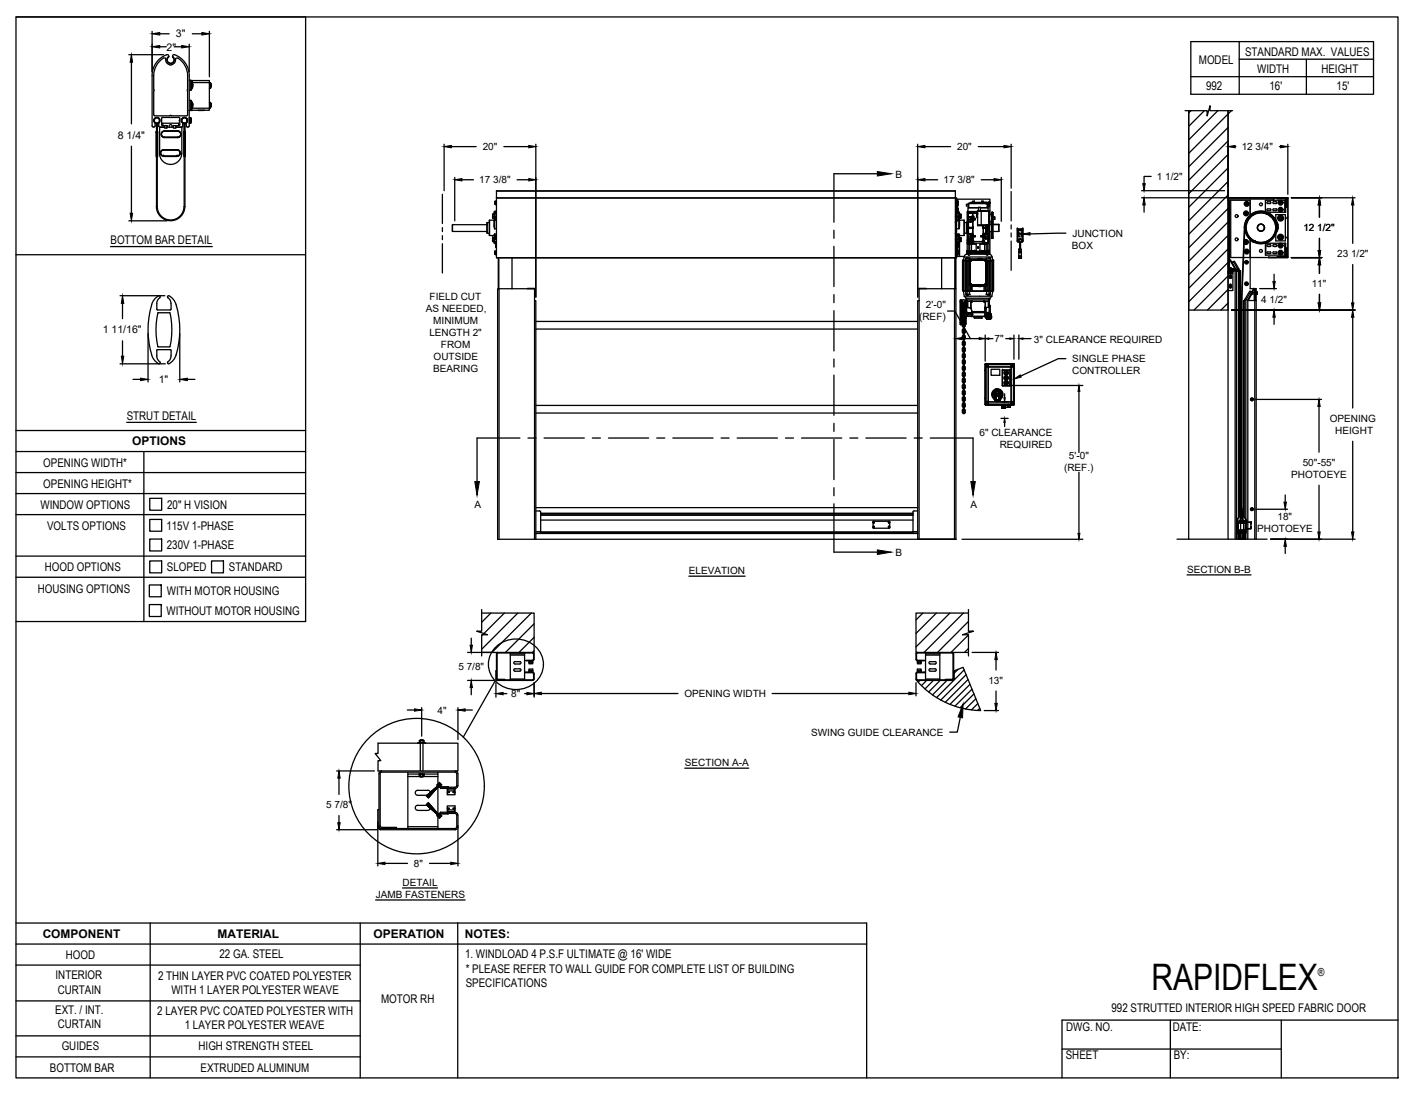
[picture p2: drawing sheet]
<svg xmlns="http://www.w3.org/2000/svg" width="279mm" height="216mm" viewBox="0 0 279 216" stroke-linecap="round" stroke-linejoin="round" font-family="sans-serif">
<defs><g id="words">
<text font-size="7.2" x="227.2" y="195.5">RAPIDFLEX</text>
<g font-size="2.4">
<text x="245.7" y="11.1">STANDARD MAX. VALUES</text>
<text x="236.6" y="12.7">MODEL</text>
<text x="238" y="17.8">992</text>
<text x="248.1" y="14.4">WIDTH</text>
<text x="250.5" y="17.8">16'</text>
<text x="260.7" y="14.4">HEIGHT</text>
<text x="263.7" y="17.8">15'</text>
<text x="21.8" y="48.2">BOTTOM BAR DETAIL</text>
<text x="25" y="82.8">STRUT DETAIL</text>
<text x="26.1" y="87.8">OPTIONS</text>
<text x="8.5" y="92.1">OPENING WIDTH*</text>
<text x="8" y="100.4">WINDOW OPTIONS</text>
<text x="8.5" y="96.2">OPENING HEIGHT*</text>
<text x="33" y="100.4">20&quot; H VISION</text>
<text x="9.3" y="104.5">VOLTS OPTIONS</text>
<text x="32.8" y="104.6">115V 1-PHASE</text>
<text x="8.8" y="112.7">HOOD OPTIONS</text>
<text x="32.9" y="108.4">230V 1-PHASE</text>
<text x="32.9" y="112.8">SLOPED</text>
<text x="45.1" y="112.8">STANDARD</text>
<text x="7.5" y="117.1">HOUSING OPTIONS</text>
<text x="32.9" y="117.5">WITH MOTOR HOUSING</text>
<text x="32.9" y="121.4">WITHOUT MOTOR HOUSING</text>
<text x="8.4" y="185.2">COMPONENT</text>
<text x="42.9" y="185.2">MATERIAL</text>
<text x="73.7" y="185.2">OPERATION</text>
<text x="91.7" y="185.2">NOTES:</text>
<text x="13" y="189.2">HOOD</text>
<text x="43.3" y="189.1">22 GA. STEEL</text>
<text x="91.8" y="189.1">1. WINDLOAD 4 P.S.F ULTIMATE @ 16' WIDE</text>
<text x="91.9" y="192">* PLEASE REFER TO WALL GUIDE FOR COMPLETE LIST OF BUILDING</text>
<text x="11" y="193.3">INTERIOR</text>
<text x="11.4" y="196.1">CURTAIN</text>
<text x="31.2" y="193.4">2 THIN LAYER PVC COATED POLYESTER</text>
<text x="33.8" y="196.2">WITH 1 LAYER POLYESTER WEAVE</text>
<text x="75.2" y="198">MOTOR RH</text>
<text x="91.9" y="194.8">SPECIFICATIONS</text>
<text x="10.9" y="200.1">EXT. / INT.</text>
<text x="11.4" y="203">CURTAIN</text>
<text x="31" y="200.3">2 LAYER PVC COATED POLYESTER WITH</text>
<text x="36.5" y="203.1">1 LAYER POLYESTER WEAVE</text>
<text x="210.4" y="203.6">DWG. NO.</text>
<text x="219.3" y="199.8">992 STRUTTED INTERIOR HIGH SPEED FABRIC DOOR</text>
<text x="231.4" y="203.4">DATE:</text>
<text x="12.2" y="207.3">GUIDES</text>
<text x="39.2" y="207.2">HIGH STRENGTH STEEL</text>
<text x="210.3" y="209.1">SHEET</text>
<text x="231.6" y="209">BY:</text>
<text x="9.8" y="211.5">BOTTOM BAR</text>
<text x="39.6" y="211.6">EXTRUDED ALUMINUM</text>
</g>
<text font-size="2.2" x="260.1" y="192.6">®</text>
<g font-size="2.1">
<text x="32.9" y="10">2&quot;</text>
<text x="34.7" y="7.4">3&quot;</text>
<text x="23.2" y="27.4">8 1/4&quot;</text>
<text x="20.3" y="65.8">1 11/16&quot;</text>
<text x="31.3" y="75.6">1&quot;</text>
</g>
<g font-size="2">
<text x="95.2" y="29.6">20&quot;</text>
<text x="188.9" y="29.6">20&quot;</text>
<text x="245" y="29.6">12 3/4&quot;</text>
<text x="176.7" y="35.1">B</text>
<text x="228.3" y="35.5">1 1/2&quot;</text>
<text x="94.6" y="36.2">17 3/8&quot;</text>
<text x="186.2" y="36.2">17 3/8&quot;</text>
<text x="211.6" y="46.7">JUNCTION</text>
<text x="257.2" y="45.6">12 1/2&quot;</text>
<text x="211.5" y="49.1">BOX</text>
<text x="263.8" y="50.8">23 1/2&quot;</text>
<text x="84.8" y="59.2">FIELD CUT</text>
<text x="248.9" y="59.8">4 1/2&quot;</text>
<text x="258.8" y="56.7">11&quot;</text>
<text x="84.1" y="61.6">AS NEEDED,</text>
<text x="85.5" y="63.9">MINIMUM</text>
<text x="181.4" y="63.1">(REF)</text>
<text x="182.7" y="60.7">2'-0&quot;</text>
<text x="84.7" y="66.3">LENGTH 2&quot;</text>
<text x="85.6" y="71.1">OUTSIDE</text>
<text x="87" y="68.7">FROM</text>
<text x="196.3" y="67.5">7&quot;</text>
<text x="204" y="67.6">3&quot; CLEARANCE REQUIRED</text>
<text x="211.6" y="71.5">SINGLE PHASE</text>
<text x="85.5" y="73.4">BEARING</text>
<text x="211.6" y="73.9">CONTROLLER</text>
<text x="262.4" y="83.3">OPENING</text>
<text x="193.3" y="86">6&quot; CLEARANCE</text>
<text x="197.3" y="88.4">REQUIRED</text>
<text x="263.5" y="85.7">HEIGHT</text>
<text x="210" y="92.9">(REF.)</text>
<text x="210.9" y="90.6">5'-0&quot;</text>
<text x="254.8" y="94.4">PHOTOEYE</text>
<text x="257" y="92">50&quot;-55&quot;</text>
<text x="93.6" y="100.4">A</text>
<text x="191.5" y="100.4">A</text>
<text x="248.1" y="104.9">PHOTOEYE</text>
<text x="252.1" y="102.5">18&quot;</text>
<text x="135.9" y="113.3">ELEVATION</text>
<text x="176.7" y="109.7">B</text>
<text x="234.2" y="113">SECTION B-B</text>
<text x="90.4" y="132.2">5 7/8&quot;</text>
<text x="100.9" y="137.6">8&quot;</text>
<text x="135" y="137.5">OPENING WIDTH</text>
<text x="195" y="135">13&quot;</text>
<text x="86.3" y="140.8">4&quot;</text>
<text x="160.1" y="145.2">SWING GUIDE CLEARANCE</text>
<text x="135.1" y="151.2">SECTION A-A</text>
<text x="64.3" y="159.6">5 7/8&quot;</text>
<text x="81.7" y="171.1">8&quot;</text>
<text x="74.1" y="177.2">JAMB FASTENERS</text>
<text x="79.4" y="174.8">DETAIL</text>
</g>
</g></defs>
<!-- layer: ANNOTATIONS -->
<g fill="none" stroke="#000" stroke-width=".25">
<path d="M25.4 10.8h6.9M25.9 12.3v12.1M30 6.2v8M31.5 6.7h1.9M31.5 9.2h1.3M34.4 9.2h1.5M37.3 8.7v5.5M38 6.7h1.8M41.3 6.2v9M25.9 28.9v13.2M87.6 28.5v9.1M89 28.9h5"/>
<path d="M89.7 35v8.6M91.1 35.5h2.3M99.4 28.9h4.9M102 35.5h2.3M105.7 28.5v30.1M181.1 28.5v30.1M182.5 28.9h5.1M182.5 35.5h2.5M193 28.9h5.1M193.6 35.5h2.6M197.6 35v8.7M199.5 28.5v8.6"/>
<path d="M225.3 37.6h16.3M225.3 39h28.1M227.1 34.8h-1.4v1.4M242.3 28.5v8.5M243.7 28.9h.2M252.5 28.9h.2M254.1 28.5v9.9M254.8 39h12.6M23.7 58.4h8.8M24.2 59.9v3M25.4 43.6h7.5M210.3 46l-7.1 .2"/>
<path d="M225.7 40.4v1.5M248.6 57h3.3M251.4 54.1v1.4M254.8 50.8h6M260.4 40.4v2.5M260.4 47v2.4M260.4 52.3v1.7M260.4 58.1v1.7M266.9 40.4v7.6M266.9 52.2v7.6M23.7 71.8h8.9M24.2 67.3v3"/>
<path d="M26.2 74.9h1.5M29.2 65.8v9.6M35.5 65.8v9.6M37 74.9h1.5M187 61.4h1.4l3.1 5.4M189.7 66.8h3.5M194.4 66.1v5.2M195.1 66.8h.8M197.5 79.3h1.4M197.8 76.1h15.9M198.2 77.7v.8M198.5 66.8h.8"/>
<path d="M200.1 66.1v4.8M201 66.1v4.8M201.8 66.8h1.6M210.3 70.8h-1.5l-7.4 3.4M212.9 77.2v12.1M243 61.2h24.4M247.7 78.8h13.1M251.4 62.6v1.4M266.9 62.6v17.9M197.5 82.6h1.4M198.2 83.4v.8M212.9 93.2v12.1"/>
<path d="M253.6 97.7v1.4M260.3 80.2v9M260.3 95.8v9.2M266.9 87.1v17.9M135.9 113.7h11.1M189.8 106.4h23.9M234.2 113.5h12.6M247.7 100.5h6.4M250.7 106.4h16.7M253.6 107.8v1.4M83.2 139.7v5.6M90.4 139.7v6.3"/>
<path d="M92.3 128.8h5.2M92.3 134.3h5.1M93 125.9v1.4M93 135.7v1.4M97.9 134.7v2.9M99.3 136.9h.7M103.5 136.9h.5M105.4 134.7v2.9M106.8 136.9h27M152.4 136.9h26.9M180.7 134.7v2.6M191.8 128.8h5.2"/>
<path d="M196.5 130.2v2M196.5 136.4v2.4M66.4 152.1h7.5M66.9 153.6v3.2M80.4 140.1h1.4M91.8 140.1h1.4M135.1 151.6h12.6M189.5 141.6l-.6 2.9h-1.5M194.2 140.2h2.8M66.4 163.7h8M66.9 161v1.3M74.1 177.6h17.7"/>
<path d="M74.5 162.2v8.7M75.9 170.4h4.5M79.4 175.2h6.9M84.8 170.4h4.1M90.4 162.9v8"/>
</g>
<!-- layer: STANDARD MOTOR RH -->
<g fill="none" stroke="#000" stroke-width=".25">
<path d="M97.7 39.7v.6M97.9 39.8l-.2 .1v.2h.2M97.9 39.7h-.2v.1M98 39.1h90.7v11.8h-90.7M98 39.6v.9M188.7 39.3h6.6v3.1M188.7 39.6v1.1M188.8 39.7h.2v.2M188.8 39.9h.2M189 39.3v.4M189 39.9v.3M189 39.7v.8"/>
<path d="M191.6 39.9v.2M191.6 39.9h.1M192 39.8h.1M192 39.8h.2M192 39.8v.1M192.2 39.8h.1M192.2 39.8v.1M193.2 39.9v.2M193.7 39.8h.1M193.7 39.8h.3M193.7 39.8v.1M194 39.8h.1"/>
<path d="M194 39.8v.1M194.4 39.9h-2.7v.2M194.4 39.9l-.1 .2M194.4 39.9l.4 .1 .1 .1h-.2M194.6 39.9h.6l.1 .2M195.2 39.9h.1M195.2 39.9h.1v.2M195.3 39.9v.2M233.8 21.8h4.4v1.1l.6-2v.9h4.4M234.5 21.8v84.6M235 21.8l-.5 .5M237.6 21.8l-3.1 3.1"/>
<path d="M240.3 21.8l-5.8 5.8M242.3 39l11.8 .1v11.7h-3.7M242.3 37.7l.1 1.2v-1.2M242.3 21.8v84.6M242.3 25.2l-7.8 7.7M242.3 27.8l-7.8 7.8M242.3 30.5l-7.8 7.7M242.3 33.1l-7.8 7.8M242.3 35.8l-7.8 7.8M242.3 38.5l-7.8 7.7M242.3 39.5h4.4v3M242.3 37.7v1.3h11.8"/>
<path d="M242.4 37.7h.1M242.4 39.5v13.9h1.6M242.6 39.5v13.6M242.8 39.5v11.3M243 21.8l-8.5 8.5M250 39.9l.6-.1 .2 .2-.2 .2h-.5zM251.2 39.9l.6-.1 .2 .2-.2 .2h-.5zM251.3 39.1v.4M251.5 39.1v.1l-9.2 .1M251.9 39.1l.1 .1M252 39.1h.1M252.1 39.2h1.5"/>
<path d="M252.5 39.8h.3M252.5 39.8a.26 .26 0 0 0 0 .4 .26 .26 0 0 0 .4 0 .26 .26 0 0 0-.1-.4M252.6 39.8h.2M252.6 39.8a.28 .28 0 0 0-.1 .4 .28 .28 0 0 0 .4 0 .28 .28 0 0 0-.1-.4M253.5 39.5v2.4M253.6 39.2l.1 2.7h-3.7M253.9 39.1v1.8l-.2-.1M254.1 39.1v11.7h-3.8M89.3 44.3v1.4h6.8M96.1 45.9v.1M96.1 44.3h-6.8v1.4M96.1 44v2"/>
<path d="M96.1 43.9v.1M96.1 43.9h.4M96.1 43.9v2.1h.4M96.6 43.5v3M96.6 43.5h.9v1.1M96.6 46.5h.9M97.2 47.6h.1M97.2 46.9h.1M97.2 46.9v.1M97.2 46.9v.7M97.2 47.6v.1M97.2 42.3v.8"/>
<path d="M97.2 42.8v.3h.3M97.5 46.4v.1M97.5 46.5h.1M97.5 44.6l.1 .5M97.5 44.6h.1M97.5 46.5l.1 1.3M97.5 42.4h-.3v.1v.3h.3M97.5 42.2h-.3v.2M97.5 47.4l-.3 .1v.2h.3M97.5 47h-.3v.4M97.5 46.9h-.3M97.5 42.2l.1 2.9"/>
<path d="M97.5 47.7l.1 .3h.2M97.5 47.7l.1 .3M97.5 41.9v.3l.3-.1M97.5 41.9h.1M97.5 43.4h.1M97.5 47.6h.1M97.5 42.7h.1M97.6 47.8h.2M97.6 42.2h-.1M97.6 46.2l-.1 .2M97.6 46.2l-.1 .3M97.6 46.2v1.6h.4"/>
<path d="M97.6 47.7h.4M97.6 42.7h.1M97.6 45.1h.4M97.6 46.2h.4M97.7 49.7h.1M97.7 49.6v.6M97.7 50.2h.1M97.7 40.3h.1M97.7 50v.2h.2M97.7 40.1v.2h.2M97.7 42.7v.8M97.7 46.5v.8"/>
<path d="M97.7 43.2v.3h.3M97.7 47v.3h.3M97.8 41.9h-.2v.2M97.8 42.2v-.5v.5M97.8 47.8v.5M97.8 48.3h.1M97.8 48h.2M97.8 47.8l.1 1M97.8 42h.2M97.9 48.6l.1 .2M97.9 49.7l-.2 .1v.2h.2M97.9 49.6l-.2 .1"/>
<path d="M98 42.8l-.3 .1v.3h.3M98 42.7h-.3v.1M98 46.6l-.3 .1v.3h.3M98 46.4h-.3v.2M98 48.3l-.2 .1 .2 .2M98 48.2l-.2 .1M98 49.4v1M98 42.2h-.4v2.9M98 49h.1M98.3 50.9v6.1M98.4 50.9v6.1M98.5 57v49.4"/>
<path d="M101 50.9v6.1M105.5 59.3h.2v47.1M181.4 59.3h-.3v47.1h7.5h-90.4v-49.4l7.3-.1v49.5M181.4 57h7.2v49.4M182.7 57l-1.3-.1v49.5M185.8 50.9v6.1M188.3 57v49.4M188.4 50.9v6.1M188.5 50.9h-90.5v-13.2h90.5v19.3M188.5 51h.1v5.9h-.1M188.5 43.7h.2M188.5 43.9h.2"/>
<path d="M188.5 42.8h.2M188.5 46h.2M188.5 47.1h.2M188.5 46.2h.2M188.7 43.9v2.1M188.7 45.7h.1M188.7 44.3h.1M188.7 42.2h.5v2.9h-.5M188.7 46.2h.5l.1 .2M188.7 49.2v1.2M188.7 42.5v1.2M188.7 41v.9"/>
<path d="M188.7 46.3v1.1M188.7 48v1M188.7 49.4h.1M188.7 49.1h.3M188.7 50.6h1.5M188.8 49.5h.2l.1 .2M188.8 49.4l.2 .1M188.8 40.2h.3l-.3 .1M188.8 41.1l.3 .1M188.8 48.2l.3 .1-.1 .5h-.2M188.8 49.6l.3 .1M188.8 41.6h.2"/>
<path d="M188.8 48.7h.2M188.8 50.1h.2M188.8 48.3h.2M188.8 49.8h.2M188.8 40.5h.2M188.8 46.7h.3l.1 .1-.1 .3h-.3M188.8 46.4h.3v.3M188.8 42.7l.4 .1-.1 .1h-.3M189 40.5v.6M189 41.7v.5M189 47.8v.4M189 48.8v.6"/>
<path d="M189 50.2v.4M189 41.9l.3 .1v.1h-.3M189 41.3l.1 .4M189 40.5h.1M189 41.1l.1 .1M189 47.8v1M189 47.8h.3M189 49.4l.1 .8M189.1 41.2l-.3 .1M189.1 41.7h.1M189.1 41.7h-.3M189.1 49.7v.4"/>
<path d="M189.1 50.1l-.3 .1M189.1 40.3l-.1 .2h-.3M189.1 40.5h.1M189.1 41.2l-.1 1M189.1 50.2h-.1M189.1 40.5h-.1M189.1 47.1v.2h-.3M189.1 42.9v.4h-.3M189.1 43.3l.1 .1M189.1 46.4v.9M189.1 42.7h.1M189.2 42.7h.1"/>
<path d="M189.2 43.4l-.4 .1M189.2 43.4l-.1 .1M189.2 42.7v.7M189.2 42.2h.1M189.3 47.7l-.1 .1M189.3 44.6h.1M189.3 42.7h-.1M189.3 47.6l-.6 .1M189.3 43.4h.1M189.3 42.9h.3v.2h-.3M189.3 42.2h.3v.7M189.3 46.9h.3v.2h-.3"/>
<path d="M189.3 42.2l-.1 2.9 .1-.5M189.3 46.5l-.1-.3v1.6h-.5M189.3 41.9v.3v-.1M189.3 42.4h.3M189.3 46.5v1.2M189.3 47.7v.3h-.3M189.3 48h.1M189.3 47.7v.3M189.3 46.4v.1M189.3 43.5h.9M189.3 43.1v1.5M189.3 46.4v.5"/>
<path d="M189.3 47.7v2.9M189.4 59.7h.2v3.9h-.2zM189.6 47.1v.4h-.3M189.6 47.5v.2h-.3M189.6 59.7h.1l-.1 1.9M189.6 59.2l-.2 .5M189.6 59.2l1 .1M189.6 42.2v.9M189.6 46.9v.8M189.6 59.2l-.2 .1v.2M189.7 59.7h.1M189.7 59.6h.1"/>
<path d="M189.7 59.6l.2-.2v4.5M189.7 59.6v4.1M189.7 59.5h-.1v.2M189.8 59.5l-.2 1.7M189.8 59.5l-.1 .2M189.8 59.5v2.1M189.8 59.5v4.3M189.9 59.5l.2 .4M189.9 59.5h.1M189.9 51.5h.1M189.9 51.5h.2M190.1 51.5v5.9"/>
<path d="M190.1 59.9v.1M190.1 60l-.2 .2v.4l.2 .3M190.1 57.5l.2 1M190.1 57.5h.7M190.1 51.4h.4M190.1 51.4v6.1M190.1 59.7l.1 .1v.4zM190.1 51.5h-.2h.3M190.2 51.5h.1M190.2 43.5v3M190.2 46.5h-.9M190.2 50.7h5.5"/>
<path d="M190.2 50.7l-.1 .7M190.3 60l.2 .2v.4l-.2 .3M190.3 59.9l-.1 .1M190.3 58.5h5.4M190.3 43.9h.4v2.1h-.4M190.3 58.5l.3 .3M190.4 51.5v5.9M190.5 59.5l-.2 .4M190.5 59.5h.1M190.5 59.3v4.6M190.5 59.3h.1M190.5 50.9h.3v-.1h.1v.1"/>
<path d="M190.6 59.3h.1M190.6 57.5h.1M190.6 59.3v4.6M190.6 59.3l-.1 4.6M190.6 58.8h4.7M190.6 58.8v.2h4.7v-.2M190.6 58.2h.1M190.6 58.2h.4M190.6 58.1v.1M190.7 58.2h.1M190.7 43.9v.1M190.7 58.2v.1l.3-.1"/>
<path d="M190.7 50.1l-.4 .3-.1 .3M190.7 45.9v.1M190.8 50.1h.3M190.8 46v.1M190.8 49.6h.1M190.8 51.5h-.9v5.9h.9M190.8 46h.1M190.8 49.6v.3M190.8 50v.1M190.8 51.4v6.1M190.8 59v1.3M190.8 49.9h.1"/>
<path d="M190.8 49.9h4.4M190.8 49.6h.7M190.8 43.9v2.1M190.8 46.1h.1M190.8 43.9v2.2M190.8 43.9h.1M190.8 58.2v.1M190.8 59.5l-.1 1M190.8 59.5l4.3-.1 .1 1.1M190.8 59.5h.7M190.8 51.4h.4M190.8 47.5h.1"/>
<path d="M190.8 48h.1M190.8 59.4h.1M190.8 51.5v5.9M190.8 48.1h.3M190.9 57.5h-.3v.6h.2M190.9 57.5h.3M190.9 49.6v.2M190.9 49.7h1.4M190.9 49.9h.1M190.9 49.8h.1M190.9 49.6h.1M190.9 49.7h.1"/>
<path d="M190.9 49.5v.2M190.9 49.9v.1M190.9 41.7l2 .1M190.9 57.5h4.2M190.9 50.9h.5l-.1 .3M190.9 50.9h-.4v.5h.3M190.9 49.7v.1M190.9 51.4v.1M190.9 57.4v.1M190.9 59.4l.1 1.3-.3-.1M190.9 49.9l.1 .1M191 47.5v.3"/>
<path d="M191 41.8h.1M191 47.8l.1 .3M191 47.9l.1 .1M191 42.1v.7M191 46.2v1M191 47.8v.1M191 42.8v.9M191 42.8h.6l.1 .4M191 47.2h.1M191 42.9l.6 .2M191 42v5.5M191 47.9h.1"/>
<path d="M191 43.1v.4zM191 47.4h.1M191 46.4v.5zM191 47.2v.1M191 47.2v.2M191 46.3h.5M191 47.4v.1M191 43.6h.5M191 42.9h.5M191 42h.2M191 41l-.1 .7M191 58.2h.1"/>
<path d="M191 58.2h-.3M191 43.7v2.6h.5M191 44.9l.9 .1M191 43.8h.1M191 46.1l.6 .1 .1 .4M191 47.3h.1M191 47.2l.1 .1M191 48.1l.2 .1M191 43.3h.5M191 58.1v.1M191 46.6h.5M191 41h2.1"/>
<path d="M191 47.3h.2M191.1 42.1h.8M191.1 48.1h.1M191.1 48h.1M191.1 42.8h.6M191.1 42.8h.1M191.1 42.1v.7M191.1 47.1v.1M191.1 40.3h.1M191.1 40.3v.4M191.1 41.8v.3M191.1 45v.1"/>
<path d="M191.1 44.9h.1M191.1 46.1h.1M191.1 46.1h.4M191.1 44.9h.9M191.1 45.1h.1M191.1 43.8v1.1h.8M191.1 43.8h.1M191.1 45v1.1M191.1 43.8h.4M191.1 45h.8M191.1 40.3h-.4v.4h.4M191.2 48h.1"/>
<path d="M191.2 51.6h.1M191.2 51.5h-.4v5.9l.4-.1M191.2 51.5v.1M191.2 51.4h.1M191.2 51.5v5.9h.3v-.1M191.2 49.5l-.4 .1M191.2 56.2h.1M191.2 56.2l.3 .2M191.2 48.1h.1M191.2 48.1v1.5h.3h-.6M191.2 48.1v1.5M191.2 42h1.6"/>
<path d="M191.2 41.8v.2M191.2 56.3v1.1M191.2 57.5h-.4v.6M191.2 48.1h.4M191.2 57.5l.2 .6h-.6M191.2 50h.4M191.3 51.4l-.1 4.8M191.3 50v.3M191.3 55.9h.2v.2zM191.3 51.2h3.3l.1 5-.1 .2-3.3-.1zM191.3 51.6v4.3M191.4 50.9h-.6v.5"/>
<path d="M191.4 40.1h.1M191.4 51.6v4.3M191.4 55.9l.3 .3M191.4 47.3h.1M191.4 47.2l-.4 .1M191.4 47.2l.4 .3M191.5 59.5l.1 .1M191.5 49.7h.1M191.5 42.1h.1M191.5 59.4v.1M191.5 59.5h.4M191.5 51.1l-.3 .3"/>
<path d="M191.5 51.5v.1M191.5 51.6l.2-.2h2.5l.3 .2v4.3l-.3 .3h-2.5l-.2-.3zM191.5 51.5l-.2 .1h.2M191.5 56.1l.2 .1v.1l-.1-.1M191.5 51.2h3M191.5 56.4l3 .1M191.5 48h.1M191.5 57.3h.1M191.5 40.1h.1M191.5 56.5v.9h.1v-.9M191.5 49.7h.4M191.5 49.5h.4v.2"/>
<path d="M191.5 43.7h-.5M191.5 43h.1v.6h-.1M191.5 46.4h.1v.5h-.1M191.5 46.3l.1 .1M191.5 46.4v.5M191.5 43.5h.1M191.5 43.1v.4M191.5 46.9h.1M191.5 43.5v.2M191.5 46.9v.1h-.5M191.5 49.5v.2M191.5 46.1l.2 .1"/>
<path d="M191.5 46.1l-.4 .1M191.5 43.8h-.4M191.5 46.1v.1M191.6 49.7h.1M191.6 59.6h.2M191.6 59.6h.1M191.6 59.6v1.1h-.7M191.6 47.1l-.5 .1M191.6 51.3l.1-.1v.2zM191.6 51.4l-.1 .1M191.6 59.6v1.1M191.6 41.8h-.8v7.7"/>
<path d="M191.6 47.3l.2 .2M191.6 49.7h-.1M191.6 47.1h-.5M191.6 48.1l.1 .1zM191.6 48.1h.1M191.6 42.1h.1M191.6 47.4l.2 .1M191.6 40.1h.1M191.6 57.3h.2h-.1M191.6 47.2h.1M191.7 47.1v.1h-.1M191.7 49.5h-.1"/>
<path d="M191.7 48.2v1.3M191.7 49.7h-.1M191.7 40.1v.1M191.7 47.7v.3M191.7 43.7l-.2 .1M191.7 51.3l-.3 .3M191.7 49.7h.1M191.7 43.4h.1M191.7 46.5h.1M191.7 46.4l.1 .1M191.7 43.2h.1M191.7 43h.1"/>
<path d="M191.7 47.9l-.2 .1M191.7 43.7h.1M191.7 43v.2M191.7 51.3h2.5M191.7 56.3h2.5M191.7 51.2h2.5M191.7 59.6h.1M191.7 43.3l-.1 .5h-.5M191.7 46.7l-.1 .4h-.6M191.7 43.3h.1M191.7 43.2l.1 .1M191.7 46.7h.1"/>
<path d="M191.7 46.6l.1 .1M191.7 46.6h.1M191.7 42.8h-.2l.2 .2M191.7 43.2h.2M191.7 46.2v.2M191.7 43.6v.1M191.7 46.9l-.1 .2M191.7 46.2h.1M191.7 47.1h.1M191.7 47.1h.3M191.7 43.7h.3M191.7 46.2h.2"/>
<path d="M191.8 46.9h.1M191.8 43.6h.1M191.8 49.7h.1M191.8 49.7h-.1M191.8 50.1h2.4M191.8 46.7h-.1M191.8 46.5h.1M191.8 42.8h-.8M191.8 46.8l-.1 .1M191.8 43.4l-.1 .2M191.8 46.6h.1M191.8 42.8h.4"/>
<path d="M191.8 42.8h-.1M191.8 42.8h.1M191.8 43.4h.1M191.8 46.8h.1M191.8 43.3v.1M191.8 59.6h.1M191.8 43.4h.2M191.8 46.5l.2 .1M191.8 43.6l-.1 .1M191.8 46.9l-.1 .1M191.8 46.7h.1M191.8 46.7v.1"/>
<path d="M191.8 47.5h.1M191.8 43.4v.2M191.8 46.3v.2M191.8 46.8v.1M191.8 56.5v.9h2.4v-.9M191.8 47.6h.1M191.8 47.5l-.1 .2M191.8 50v.1M191.9 49.7h.1M191.9 49.6h.4M191.9 56.5h.7M191.9 45h-.9"/>
<path d="M191.9 45h.1h-.9M191.9 44.9h.1M191.9 59.5l-.1 .1M191.9 56.5h.1M191.9 48.1l.7 .1M191.9 59.5h2.2M191.9 59.4v.1M191.9 47.5h.1M191.9 43.4h.1M191.9 46.7l.1 .1M191.9 42.1h.1M191.9 43.2l-.1 .1"/>
<path d="M191.9 46.6l-.1 .1M191.9 42.8h.1M191.9 45h.1M191.9 45l.1 .1M191.9 47.5h-.1M191.9 42.8h-.1M191.9 46.8h.1M191.9 46.5h.1M191.9 46.7v.1M191.9 42.1v.7M191.9 45.1v1.4M191.9 43.3h.5"/>
<path d="M191.9 46.5l.5 .1M191.9 46.7h.5M191.9 46.7h.1M191.9 45.1h.1M192 46.5h-.1M192 48.2h-.3v1.5M192 43.6h.1M192 43.7v2.5M192 47h.1M192 47.1v.4l.2 .2M192 47.5h-.1M192 45v.1"/>
<path d="M192 44.9h-.1M192 47.1h.1M192 43.7h.1M192 46.2h.1M192 46.2l-.1 .3M192 46.5h.1M192 43.4l-.1 1.5M192 46.8l-.1 .7M192 44.9h.1M192 46.8h-.1M192 43.4h-.1M192 43.4h.4"/>
<path d="M192 43.4h.1M192 46.7h-.2M192 47.5h.1M192 45h.1M192 49.7h.1M192 42.8h.1M192 46.5h.4v.2h-.4M192 46.5l.4 .1M192 46.7v.1M192 40.1v.1M192.1 49.6l-.1 .1M192.1 47.6h1.8"/>
<path d="M192.2 42.1h-.3M192.2 42.1h.6v.3M192.2 43.2h-.1M192.2 42.8h.1M192.2 40.1v.1M192.2 49.7v.1M192.2 42.1h-.2v.6l.2 .1v.4h.2v.2h-.4M192.3 43.2h-.6M192.3 49.6h.1M192.3 49.6v.1M192.3 49.6h1.4M192.3 49.6v.2h-1.4"/>
<path d="M192.3 49.7h-1.4M192.4 46.5v.1M192.4 46.7h.1M192.4 46.7h-.4M192.4 43.2h.1M192.4 43.2h-.5M192.4 40.1v.1M192.6 49.5h-1.1M192.6 56.5h.1M192.7 50h1.4M192.8 56.5l.4 .1 .7-.1M192.8 42v.1"/>
<path d="M192.8 42h.1M192.8 42l-.6 .1M192.8 42.1h.1M192.8 42.4l-.1 .2 .1 .2M192.8 56.5h.1M192.8 56.5h1.1M192.8 42.4l-.1 .2 .1 .3M192.8 42.4h.1M192.8 42.1v.3M192.8 42.9h.1M192.8 42.9l.1 .2M192.8 42.9l.1 .1"/>
<path d="M192.9 42.2h.1M192.9 42.1v.2M192.9 51.1l.4-.1 .5 .1M192.9 51.1h.9M192.9 48.9h.2M193 50h-2.2h.3v.4l.7-.3h2.4l.7 .3 .1-.4M193 41.6l.1-.7h.3l.1 .7M193.1 41h-2.1M193.4 49.5h1.1M193.4 41h1.5M193.5 46.7h.1M193.5 46.5l.5 .1"/>
<path d="M193.5 40.1v.1M193.6 46.7h-.1M193.6 46.7h.3M193.6 41.6v2.9M193.6 46.6h.4M193.6 46.7h.4M193.7 49.6h.1M193.7 49.6v.2h1.4v-.2M193.7 49.7h1.4M193.7 49.6h.4M193.7 49.7h.1M193.7 49.6v.1"/>
<path d="M193.8 49.7h.1M193.8 49.7v.1M193.8 40.1v.1M193.8 48h.1M193.9 56.5h.1M193.9 49.6h.1M193.9 49.6h-.2M193.9 49.6h.2M193.9 50h1.3l.1 .1h-.4M193.9 46.5h-.4v.2h.4M193.9 46.5h.1M193.9 46.5l.1 .1"/>
<path d="M193.9 47.5h.1M193.9 45h.1M193.9 44.9h.1M193.9 46.7l.1 .1M193.9 40.1v.1M194 49.6l-.1 .1M194 47.6h.1M194 46.7h.2M194 47.5h.1M194 45h-.1M194 44.9h.1M194 46.5h.1"/>
<path d="M194 46.8h.1M194 48.2h.3v1.3M194 47.1v.4l-.2 .2M194 46.3h.1M194 44.9v1.3M194 45h.9M194 45h.1M194 45v.1M194 46.2h.1M194 46.5h-.1M194 44.5v.4M194 46.2h.2"/>
<path d="M194 46.7v.1M194 46.6h.2M194 46.7h.1M194 46.6l.2 .1M194 47.5l.2 .2M194 46.8v.3M194 45.1h.1M194 46.8h.2M194 47.1h.2M194 45v1.5M194 46.8v.7M194 44.9h.9"/>
<path d="M194 46.5h.2M194.1 49.7h.1M194.1 59.5l.1 .1M194.1 49.7h.4M194.1 48.1l-.7 .1M194.1 59.4v.1M194.1 59.5h.4M194.1 44.9h-.1h.9M194.1 45h-.1M194.1 50.1h.1M194.1 50h.6v.3M194.1 50v.1"/>
<path d="M194.2 57.3h.1M194.2 49.7h.1M194.2 59.6h.2M194.2 59.6h.1M194.2 46.8v.1M194.2 46.5l-.2 .1M194.2 46.5h.1M194.2 46.8h.1M194.2 46.7v.1M194.2 46.7h.1M194.2 46.3v.2M194.2 49.5v.2"/>
<path d="M194.2 49.7h-.1M194.2 46.7l.2 .4h.6M194.2 46.6v.1M194.2 46.2h.1M194.2 46.2v.1M194.2 47.1h.1M194.2 47.1l.8 .1M194.2 51.3l.4 .3M194.2 47l.2 .1M194.2 51.3l.2 .1M194.2 51.2l.2 .2M194.2 47.7a.18 .18 0 0 0-.1-.2 .18 .18 0 0 0-.2 .2v.3h-1.8v-.3a.18 .18 0 0 0-.2-.2 .18 .18 0 0 0-.2 .2v.3l-.5 .1h1.4v1.5"/>
<path d="M194.2 47.7l.1 .3M194.2 46.5v.1M194.2 46.4v.1M194.2 47v-.1v.2M194.2 51.2v.1M194.2 47v.1M194.3 49.7h.1M194.3 40.1h.1M194.3 49.7h-.1M194.3 47.7v.3M194.3 48h.5M194.3 49.5h.1"/>
<path d="M194.3 48.2v1.3M194.3 56.5v.9h.2v-.9M194.3 46.9h.2M194.4 40.1h.1M194.4 40.1h.2h-.3M194.4 49.7h.1M194.4 48.1l-.1 .1M194.4 48.1h.1M194.4 47.1h.1M194.4 49.7h-.1M194.4 59.6v1.2M194.4 56.2h-.2"/>
<path d="M194.4 51.4l.1 .1M194.4 56.2l-.1 .1-.1-.1M194.4 49.5h.1M194.4 49.5h-.3v.2M194.4 49.5v.2M194.4 46.1l-.2 .1M194.4 47.1l.5 .1M194.4 46.1v.1M194.4 59.6v1.1M194.4 46.1h.5M194.5 49.7h-.1M194.5 49.7h.1"/>
<path d="M194.5 46.9v.1h.5M194.5 46.4h-.2v.5h.2M194.5 46.3l-.2 .1M194.5 46.4h.1M194.5 46.4v.5M194.5 45.8h.1M194.5 45.4h.1M194.5 45.9h.1M194.5 45.6h.1M194.5 45.3h.1M194.5 45.2h.1M194.5 45.5h.1"/>
<path d="M194.5 45.7h.1M194.5 46h.1M194.5 47h.5M194.5 46.6h.4M194.5 56l-.3 .2M194.5 51.1l.3 .3M194.5 51.5l.1 .1M194.5 56.1l-.1 .1M194.5 56.4v.1M194.5 59.5l-.1 .1M194.5 49.5v.2M194.5 59.4v.1"/>
<path d="M194.5 59.5h.7M194.5 49.6h.7M194.5 40.1h.1M194.6 45.7h.1M194.6 45.6h.1M194.6 45.8h.1M194.5 45.1h.1M194.6 45.3h.1M194.6 55.9l-.1 .1M194.6 40.1v.2M194.6 51.6v4.3M194.6 40.1h.1"/>
<path d="M194.6 44.8v.1M194.6 44.5h.1M194.6 44.5v.1M194.6 44.6h.1M194.6 44.6v.1M194.6 44.8h.1M194.6 44.7h.1M194.6 46h.1M194.6 45.2h.1M194.6 45.9h.1M194.6 45.4h.1M194.6 51.2v-.3h.8v.5h-.6"/>
<path d="M194.6 44.9h.1M194.6 44.7l.2-.1-.1 .1M194.7 44.9h.1M194.7 44.7h.1M194.7 44.8h.1M194.7 44.8l-.1 .1M194.7 44.6h.1M194.7 44.5v.1M194.7 44.8v.1M194.7 44.9h-.1M194.7 45.3h.1M194.7 45.4h.1"/>
<path d="M194.7 45.2h.1M194.7 45.7h.1M194.7 45.6h.1M194.7 46h.1M194.7 45.9h.1M194.7 51.4h.1M194.7 40.1l.5 .1M194.7 48.1h-.3M194.7 57.5h.7v.6h-.8zM194.8 48.1h.1M194.8 48h.1M194.8 48v1.6h-.3h.6"/>
<path d="M194.8 44.9h.1M194.8 44.8v.1M194.8 44.8h.1M194.8 44.6h.1M194.8 56.3v1.1M194.8 50h.1M194.8 48.1h-1.4v1.5M194.8 44.8l-.1 .1M194.8 44.6h-.1M194.8 56.2l-.3 .2M194.8 53l.1 .6-.1 .5M194.8 53h.1"/>
<path d="M194.8 54.1h.1M194.8 54.3v.7M194.8 51.8v.9M194.8 51.8h.1M194.8 52.7h.1M194.8 55.3v.6M194.8 55.3h.1M194.8 55.9h.1M194.8 51.4l-.1 4.8M194.8 53v1.1M194.8 51.5v.3M194.8 49.5l.4 .1"/>
<path d="M194.8 44.5l-.1 .1M194.8 45.8h.1M194.8 45.9h.1M194.8 46h.1M194.8 45.4h.1M194.8 45.3h.1M194.8 45.7h.1M194.8 45.2h.1M194.8 45.6h.1M194.8 45.5h.1M194.8 45.1h.1M194.8 55.9v1.5v-.1"/>
<path d="M194.8 51.6h.1M194.8 51.6l.4-.1v5.9M194.8 48.1v.1M194.8 52.7v.3M194.8 54.1v.3M194.8 54.9v.4M194.8 40.2v.6M194.8 40.2h-3.7v.8M194.8 40.8h.1M194.8 40.8v.2M194.9 45h.1M194.9 45v.1"/>
<path d="M194.9 44.9h.1M194.9 44.5v.4M194.9 45.1v1M194.9 45.1h.1M194.9 41h.1M194.9 44.9v.1M194.9 44.9l-.8 .1h.8M194.9 46.1v.1M194.9 46.1h.1M194.9 50.1h.3M194.9 40.1l.1 .1M194.9 48.1h.1"/>
<path d="M194.9 48h.1M194.9 48h-.6M194.9 47.1h.1M194.9 41l.1 .6M194.9 46.2l-.4 .1M194.9 45v1.3M194.9 46.1l-.5 .1-.2 .4M194.9 58.2h.4M194.9 58.2h.1M194.9 44.5v1.7M194.9 47.2v.7M194.9 58.1v.1"/>
<path d="M195 58.2h.1M195 58.2h.3v.1zM195 47.9l-.1 .1M195 46.4v.5zM195 47.1v.1M195 47.1h.1M195 40.2h.1M195 47.1v.8M195 47.1v-.9v1.7M195 40.2v.6M195 47.9l-.1 .2h.2M195 59.5v1.1"/>
<path d="M195 46.2l-.5 .1M195 59.4v.1M195 49.7l.1 .1M195 49.9h.2M195 58.2v.1M195.1 49.9h.1M195.1 50.9v-.1h.1v.1M195.1 51.4v.1M195.1 57.4v.1M195.1 49.9h-.1M195.1 49.7h-1.3M195.1 49.6h.1"/>
<path d="M195.1 49.5v.2M195.1 49.9v.1M195.1 40.5v.2zM195.1 43.3h.1M195.1 42.8h.1M195.1 40.5h.1M195.1 44.5v-2.9h-2.2v2.9h2.4M195.1 41.8h.1M195.1 47.2h.2v-5.6h-.2v7.9M195.1 43.3h.2M195.1 42.8h.2M195.1 44.6h.2"/>
<path d="M195.1 47.1h.2M195.1 51.5v5.9M195.2 49.9h.1M195.2 49.9v.1M195.2 50.9v.5M195.2 57.5v.6M195.2 59.2v.1M195.2 49.6h.1M195.2 49.9h-.1M195.2 49.6h-.1M195.2 59v.3M195.2 59.2h.1"/>
<path d="M195.2 58.2v.1M195.2 59.2v-.2v1.5M195.2 57.5h.7M195.2 49.6v.3M195.2 51.4v6.1M195.2 51.5h.8M195.2 50.1l.4 .3 .1 .3M195.2 40.2v.6h-.4M195.3 43.8h.3M195.3 40.1h.1M195.3 40.1l-.1 .1M195.3 58.2h.1"/>
<path d="M195.3 42.4h.4M195.3 42.8h-.2M195.3 45.7h.4M195.3 41.7h-4.4M195.3 44.3h.4M195.3 43.8v.5M195.3 45.7v4.5M195.3 58.1v.1M195.4 51.4h.5M195.5 51.5h.5v5.9h-1.5v-.1M195.6 42.3h-.2M195.6 43.8h.1"/>
<path d="M195.6 51.5h.4h-.4l-.1 5.9M195.7 42h.2v5.1v-5.1h-.2h.2h-.2v5.1zM195.7 46.8h.1M195.7 44h.2M195.7 44.3l-2.8 .1M195.7 58.5l-.4 .3M195.7 43.3h.2h-.2M195.7 43.5h.2h-.2M195.7 43.7h.2h-.2M195.7 43.7l.2 .1h-.2M195.7 42.2h.2h-.2M195.7 43.9h.2z"/>
<path d="M195.7 42l.2 .1M195.7 44h.2h-.2M195.7 41.9h.2zM195.7 42h.1M195.7 44.1h.2zM195.7 42.4h.2M195.7 42.5h.2M195.7 43.5h.2M195.7 47h.2M195.7 50.7l.2 .7M195.7 43h.1M195.7 42.6h.2"/>
<path d="M195.7 46.8h.2M195.8 43h.1M195.8 43.1h.1M195.8 43v.1M195.8 43.1h-.1M195.9 42.8h-.2h.2M195.9 51.4h.1M195.9 51.5h.1M195.9 46.8h.1M195.9 51.4v.1M195.9 51.5v6l-.2 1M195.9 51.5v5.9"/>
<path d="M195.9 43.3h.4M195.9 42.8h.4v.5M195.9 45.7h1.2M195.9 44.3h1.2v1.4M195.9 44.3h1.2M196 51.5h.1M196.3 43.3h.1M197.1 44.3v1.4M197.1 44.3v.1M242.3 54h.7M242.3 41.1l-7.8 7.8M242.3 43.8l-7.8 7.8"/>
<path d="M242.3 46.5l-7.8 7.8M242.3 49.1l-7.8 7.8M242.3 51.8l-7.8 7.8M242.3 54.5l-6.7 6.7M242.3 57.1l-4 4.1M242.3 59.8l-1.4 1.4M242.3 52.6h.1M242.3 53.6h1M242.3 53.7h1M242.4 52.6v.1M242.4 53.4h.1M242.4 53.3h.7"/>
<path d="M242.4 53.7h.7M242.4 50.8h3.1M242.6 53.4h.1M242.6 53.1h.1M242.6 53.3h.1M242.6 53.8v.2h.2M242.6 53.1h.4M242.6 53.6h.4M242.7 54.5l.1-.3 .2 .3M242.7 56.4l.1-.4 .2 .4M242.7 52.9v.4h-.1v-.2h.4v.2M242.7 52.9h.2"/>
<path d="M242.7 53.4h.2M242.8 53.8v.2l.2-.2M242.9 53.3v.1M242.9 52.9v.2M243 53.3l-.3 .1M243 54h.1M243 53.1h.1M243 53.1v.2M243 54h.3M243.1 53.2h.1M243.1 53.4h.1M243.1 53.2l.3 .1"/>
<path d="M243.1 53.2v.2M243.2 53.4h.1M243.2 53.3h.1M243.2 53.3v.1M243.2 53.3h.2M243.2 53.4v.1M243.2 53.2v.1M243.2 53.3h.2zM243.3 53.3v.1M243.3 53.5v3.8h-1M243.3 53.3h.1M243.3 53.3h1"/>
<path d="M243.3 53.4h.1M243.4 53.4h.1M243.4 53.3h.1M243.4 53.2h.1M243.4 53.4h-.1M243.4 53.3l.9 .1M243.4 53.4h-.2M243.4 51.6l.2-.1 1 1.9v48.5M243.4 51.6v.1M243.7 53.4v53M243.8 53.3h.1M243.8 53.4h.1"/>
<path d="M243.9 53.3l-.9-1.5 .4-.2 .9 1.7M243.9 53.3h.1M243.9 53.3l-1.1-2-.1 .1 1.1 1.9M243.9 53.4h.1M244 53.3h.1M244 53.4h.1M244 53.4v53M244.3 53.2v.1M244.3 53.4h.1M244.3 53.3h.1M244.3 53.3h-.9h.9M244.3 53.4h-.9h.9"/>
<path d="M244.3 53.3h-.9M244.3 53.4h-1M244.3 53.3v48.9M244.6 53.4h.2v47.6M245.5 44.9l-.5 13.9v42.7M245.5 50.8h4.8M245.5 44.9h.1M245.6 44.9h.1M245.6 59.3h-.2v42.6M245.6 44.9l-.6 13.9v42.7M245.8 40.1a.27 .27 0 0 1 .3-.1 .27 .27 0 0 1 .1 .4M245.8 40.1l.1 .4 .3-.1"/>
<path d="M245.9 41.9l-.2 .2 .2 .2M245.9 47.6l-.2 .2 .2 .1M245.9 59.1l-.1 47.3M245.9 59.1l.9-1.6 .3 .2-.9 1.6v47.1M246.1 47.6a.33 .33 0 0 0-.5-.1 .33 .33 0 0 0 0 .5 .33 .33 0 0 0 .5 0l.1-.3M246.2 42.2a.33 .33 0 0 0-.3-.4 .33 .33 0 0 0-.3 .4 .33 .33 0 0 0 .4 .2l.1-.2M246.2 47.7h-.1M246.2 59.2v.1h1.7M246.3 40.3a.32 .32 0 0 0-.2-.4 .32 .32 0 0 0-.5 .2 .32 .32 0 0 0 .3 .4h.3v-.1M246.3 49.5a.33 .33 0 0 0-.6 0 .33 .33 0 0 0 .2 .5 .33 .33 0 0 0 .4-.5h-.1M246.3 49.6h.1M246.3 59.2v.1"/>
<path d="M246.7 47.3v9.7h.7M246.7 42.5v.1M246.7 42.9v.1M246.7 46.9v.1M246.8 57.6l-.2-.2-1 1.8v42.9M246.9 47.1v.1M247 47.5l.5 .3M247.1 47.3h.1M247.1 47.3v.1M247.4 56.9h.1l-1.2 2.3h-.1zM247.5 42.4l-.3 .1M247.5 57v.8"/>
<path d="M247.5 58v1.3M247.5 57h.4v49.4M247.6 47.6h.1M247.6 59.3v47.1M247.6 57.8h-.5v.2h.5M247.6 57v2.3M247.7 47.6h.1M247.7 57v2.3M247.9 57.7v.4M247.9 47.7h.1M247.9 57.7h.2v.2h-.2M248.1 57.9v.2h-.2"/>
<path d="M248.1 57.7h.1M248.1 58.1h.1M248.1 57.7v.4M249.7 41.8v-2.3h3.9v2.4M249.7 41.8v.1M249.7 48v2.4h4M249.7 41.9h.1M249.8 50.4l-.1-2.4h4v2.6l-1.6 .1M249.8 41.9h.1M249.8 42.2h.1M250 42.2l.1 .1M250 48.3h.6l.2 .2-.2 .1h-.5z"/>
<path d="M250 49.8l.6-.1 .2 .2-.2 .2h-.5zM250.1 41.2l-.1 .2 .1 .2 .6-.1-.1-.3M250.1 42h.1M250.1 41.2h.5M250.4 50.8h1.3zM250.4 50.8h.1M250.4 47.4l-.2 .1M250.5 42.5v.1M250.6 42.6h.1M250.7 42.3v.1M250.7 42.7h.1M250.7 42.7v.1"/>
<path d="M250.8 42.4h.1M250.8 42.8h.1M250.8 47.1h.1M251.2 43.2h.1M251.2 46.7h.1M251.2 48.3h.6l.2 .2-.2 .1h-.5zM251.2 49.8l.6-.1 .2 .2-.2 .2h-.5zM251.3 41.2l-.2 .2 .2 .2 .6-.1-.1-.3M251.3 41.2h.5M251.4 43.5h.1M251.4 46.3v.1M251.5 43.2a3.2 3.2 0 0 0-3.6-1.4 3.2 3.2 0 0 0-2.3 3.1"/>
<path d="M251.5 43.2l.6 1.1M251.6 43.1v.1M251.6 43.1a3.3 3.3 0 0 0-3.7-1.3 3.3 3.3 0 0 0-2.4 3.1M251.6 43.2l.6 1M251.7 43.4v-1h1.9v5.1h-1.9v-1.3M251.9 44.9v.7M251.9 44.3l.1 .2M251.9 44.2l.2 .2M251.9 44.2l.1 .1M251.9 44.3h.1M251.9 44.2h.1M251.9 44.9h.1"/>
<path d="M252 45.4l-.2 .2M252 45.5h.1M252 44.6v.3M252 50.7v.1M252 45.2v.2M252 44.9a3.2 3.2 0 0 0-4.6-2.7 3.2 3.2 0 0 0-.6 5.3 3.2 3.2 0 0 0 5.1-1.7v.1M252 44.6h.1M252 44.5v.1M252 45.4h.1M252 44.9h.1M252 44.9h-.1M252 50.6l-.1 .1"/>
<path d="M252.1 44.3l-.1 .1M252.1 44.3v.7M252.1 44.4v.6M252.1 44.5h.1M252.1 44.4v.1M252.1 45.1h.1M252.1 45h.1M252.1 45.1l-.1 .2M252.1 45.1l-.3 .7M252.1 44.2v.1M252.1 45v.1M252.1 44.3a1.81 1.81 0 0 1-.2 1.5"/>
<path d="M252.5 48.2h.3M252.5 48.2l-.1 .3 .1 .2M252.5 48.7h.3M252.5 41.6h.3M252.5 41.6a.26 .26 0 0 1 0-.4 .26 .26 0 0 1 .4 0 .26 .26 0 0 1-.1 .4M252.5 50.1h.3M252.5 49.7h.3M252.5 49.7l-.1 .2 .1 .2M252.6 48.2h.2M252.6 48.2a.26 .26 0 0 0-.2 .3 .26 .26 0 0 0 .2 .2M252.6 48.7h.2M252.6 41.6h.2"/>
<path d="M252.6 41.6a.28 .28 0 0 1-.1-.4 .28 .28 0 0 1 .4 0 .28 .28 0 0 1-.1 .4M252.6 50.1h.2M252.6 49.7a.26 .26 0 0 0-.2 .2 .26 .26 0 0 0 .2 .2M252.6 49.7h.2M252.8 48.2l.1 .3-.1 .2M252.8 49.7l.1 .2-.1 .2M252.8 48.2l.1 .1-.1 .4M252.8 49.7h.1l-.1 .4M252.9 43.3l-.2 .1M252.9 47.1l-.2 .1M253 43a.41 .41 0 0 0-.5-.3 .41 .41 0 0 0-.2 .5 .41 .41 0 0 0 .6 .2l.2-.3M253 43.1h.1"/>
<path d="M253 46.8h.1M253.1 46.8a.41 .41 0 0 0-.6-.3 .41 .41 0 0 0 0 .7 .41 .41 0 0 0 .6-.4l-.1 .1M253.5 48v2.4M253.6 48v2.4M253.6 46.7l.5 .4M253.7 49l.2-.1v1.9M254.1 42.8l-.5 .4M105.7 63.4h75.4M105.7 64.9h75.4M189.4 63.6l.2 .5M189.4 63.7v.3l.2 .1M189.6 62.1l.1 1.5"/>
<path d="M189.6 61.6l.1 2M189.6 64.1h.3M189.6 61.6h.1M189.7 63.6l.1 .2M189.7 63.6l-.1 .2h.1M189.7 63.1h.1M189.7 63.6h.1M189.7 61.9l.1 .2-.1-.1M189.7 61l.1-.2-.1 .3M189.7 62.7l.1 .4-.1-.4M189.7 60.5l.1-.4-.1 .4M189.7 61.7h.1"/>
<path d="M189.7 62h.1M189.7 62.8l.1 .4M189.7 61.4h.1M189.7 61.5h.1M189.7 63.6v.1M189.7 60.2h.1M189.7 63.7l.2 .2M189.7 63.7h.1M189.8 61.6v2.1M189.9 63.6h.1M189.9 63.9h.1M189.9 67.6v.4l.2 .2"/>
<path d="M189.9 72.5v.3l.2 .3M189.9 74.9v.4l.2 .3M189.9 62.1h.1M189.9 62.3v.1M189.9 64.3l.2 .3M189.9 63.1l.2 .2M189.9 70.4l.2 .3M189.9 78.9l.2 .3M190 63.7h.1M190.1 67.6v.4M190.1 72.5v.4M190.1 74.9v.5"/>
<path d="M190.1 64.3v.1M190.1 63.1l.1 .9 .1-.9M190.1 70.4v.1M190.1 78.9v.1M190.1 63.4l-.1 .3M190.1 63.4h.1M190.1 64.9l-.2 .3v.3l.2 .3M190.1 63.7l-.2 .2v.4M190.1 62.4l-.2 .3v.4M190.1 61.2l-.2 .3v.3l.2 .3M190.1 66.1a.61 .61 0 0 0-.2 .8l.2 .1M190.1 67.3l-.2 .3"/>
<path d="M190.1 68.5l-.2 .3v.4l.2 .3M190.1 69.8l-.2 .2v.4M190.1 71a.61 .61 0 0 0-.2 .8l.2 .1M190.1 72.2l-.2 .3M190.1 73.4l-.2 .3v.4l.2 .2M190.1 74.6l-.2 .3M190.1 75.9a.61 .61 0 0 0-.2 .8l.2 .1M190.1 77.1l-.2 .1v.5l.3 .3 .3-.3-.1-.5-.1-.1M190.1 78.3l-.2 .3v.4M190.1 79.5l-.2 .3v.3l.2 .3M190.1 64.4l.1 .8v-.8M190.1 69.2l.1 .9v-.9"/>
<path d="M190.1 71.2l.1-.8v.8M190.1 74.9l.1-.9v.9M190.1 75.3l.1 .8v-.8M190.1 77.3l.1-.9v.9M190.1 68v.8M190.1 64.4h.1M190.1 63.1h.1M190.1 61.9h.1M190.1 68.8h.1M190.1 68h.1M190.1 69.2h.1M190.1 71.2h.1"/>
<path d="M190.1 74.9h.1M190.1 75.3h.1M190.1 65.1v.5M190.1 63.8v.5M190.1 62.6v.5M190.1 61.4l.1 1.3v-1.3M190.1 60.1v.6M190.1 66.3v.5M190.1 67.5v.1M190.1 68.7v.6M190.1 69.9v.5M190.1 71.2v.5"/>
<path d="M190.1 72.4v.1M190.1 73.6v.6M190.1 74.8v.1M190.1 76v.6M190.1 77.8v-.5l.1-.1v.6M190.1 78.5v.5M190.1 79.7v.5M190.1 60.6h.1v.9zM190.1 65.5l.1 .1v.8zM190.1 66.7l.1 .1v.8zM190.1 71.6l.1 .1v.8zM190.1 72.8l.1 .1v.8z"/>
<path d="M190.1 77.7l.1 .1v.8zM190.1 78.9l.1 .1v.8zM190.2 63h.1M190.2 60.3v.3M190.2 61.5v.3M190.2 62.7v.3M190.2 65.1v.5M190.2 63.8l.1 .5M190.2 62.6l.1 .5M190.2 60.1v.6M190.2 66.3v.5M190.2 67.5l.1 .1"/>
<path d="M190.2 68.7v.6M190.2 69.9l.1 .5M190.2 71.2v.5M190.2 72.4l.1 .1M190.2 73.6v.6M190.2 74.8l.1 .1M190.2 76v.6M190.2 78.5l.1 .5M190.2 79.7v.5M190.2 68v.8M190.2 63.4h.1M190.3 64.9l.1 .1 .1 .5-.2 .3"/>
<path d="M190.3 63.7l.2 .2v.4M190.3 62.4l.2 .3v.4M190.3 61.2l.2 .3v.3l-.2 .3M190.3 66.1a.61 .61 0 0 1 .1 .8l-.1 .1M190.3 67.3l.2 .3M190.3 68.5l.1 .2 .1 .5-.2 .3M190.3 69.8l.2 .2v.4M190.3 71a.61 .61 0 0 1 .1 .8l-.1 .1M190.3 72.2l.2 .3M190.3 73.4l.1 .1 .1 .6-.2 .2M190.3 74.6l.2 .3M190.3 75.9a.61 .61 0 0 1 .1 .8l-.1 .1"/>
<path d="M190.3 78.3l.2 .3v.4M190.3 79.5l.1 .1 .1 .5-.2 .3M190.3 63.4h.1M190.3 63.4v.3M190.3 64.1h-.2M190.3 67.6l-.1 .4M190.3 72.5l-.1 .4M190.3 74.9l-.1 .5M190.3 64.3l-.1 .1M190.3 70.4l-.1 .1M190.3 78.9l-.1 .1M190.3 63.7h.1"/>
<path d="M190.5 63.9h.1M190.5 67.6v.4l-.2 .2M190.5 72.5v.3l-.2 .3M190.5 74.9v.4l-.2 .3M190.5 64.3l-.2 .3M190.5 63.1l-.2 .2M190.5 70.4l-.2 .3M190.5 78.9l-.2 .3M190.6 63.9h.1M190.6 63.9l-.1 .1M190.6 60.1v.5M190.6 60.1h.1"/>
<path d="M190.6 62.8h.1M190.6 60.6h.1M190.6 60.6v1.7M190.6 62.3h.1M190.6 60.5v1.9M190.6 60.1v.1M190.6 62.3v.5M190.7 62.1h1M190.7 60.8h.1M190.7 60.5l.1 1.3M190.7 60.5l.2 .2h.7M190.7 62v.4h.9"/>
<path d="M190.7 60.6h.1M190.7 62h.1M190.8 61.8v.2M190.8 61.8h.9M190.8 61.9h.1M190.8 61.8h.1M190.8 61.9l.1 .2-.1-.1M190.8 62h.1M190.8 61.9v.1M190.9 61.9h.1M190.9 62.1h.1M190.9 61.9v.2"/>
<path d="M190.9 61.8h.1M190.9 61.8v.1M190.9 61.8v-.1v.2M190.9 61.7h.8v.1M190.9 62.1h.8M190.9 61.8v.3M191.6 60.7l.1 .8M191.6 60.8l.1 .7M191.7 62.4v.1M191.7 62.4h.1M191.7 62.4h-.1M191.7 62.4h2.6"/>
<path d="M191.7 62.5h.1M191.7 61.8h.1M191.7 61.8l.2 .2-.2 .1M191.7 61.5v.2M191.7 62.5h2.5M191.7 61.7h.1M191.7 62.1l-.1 .3M191.7 62.1v.1M191.7 61.5h2.7v.2h-2.6zM191.7 62.2v.2M191.7 62.2h.1M191.7 62.1h.1"/>
<path d="M191.8 61.7l.2 .4-.3 .1M191.8 61.7l-.1 .1M192.2 62.5h.1M192.2 62.5h1.6M192.2 62.5l.1 .3M192.3 62.8h1.4M192.3 62.8h.1M193.7 62.8h.1M193.8 62.5l-.1 .3M193.8 62.5h.1M194.2 62.5h.1M194.4 62.3l-.2 .2"/>
<path d="M194.4 60.8h.1M194.4 60.8v.7M194.4 62.3h.1M194.4 62.5h.1M194.4 61.7v.6M194.4 61.6h.1M194.4 61.6l.1 .7M194.4 61.5h.1M194.4 61.7h.1M194.4 62.3v.2M194.4 61.5v.1M194.4 61.6v.9"/>
<path d="M194.4 62.5h.5M194.4 62.4h.1M194.5 60.8v1.4h.4M194.5 60.8h.1M194.5 62.3h.1M194.5 60.8v1.6M194.5 60.8v.1M194.5 62.1h.4M194.5 60.9h.1M194.5 60.9v.8h.7M194.5 61.7v.1M194.5 62.2v.1"/>
<path d="M194.5 62.2h.1M194.5 62.5l.1 .3M194.5 62.2v.2M194.6 62.8l.1 .1M194.6 62.5v.2M194.6 62.7h.1M194.6 62.7l.2 .1M194.6 62.8h.1M194.8 62.8l-.1 .1h.8v-.1M194.8 62.9h.1M194.8 62.9h.3M194.8 62.6h.1"/>
<path d="M194.8 62.5v.2M194.8 62.7v.1M194.8 62.7h-.2l.2 .1M194.8 62.7h.1M194.9 62.9h.1M194.9 61.8l.1 .5zM194.9 62.7h.1M194.9 62.3v.4M194.9 62.8l.2 .1M194.9 62.9h.2h-.2M194.9 62.8l.2 .1zM194.9 62.9h.2"/>
<path d="M195 62.8h.1M195 62.9l.1-.1zM195 62.9h.1M195 62.9h.1h-.1M195 61.8h.1M195 62.7h-.1M195 61.8v.9M195 61.8l.1 .3M195.1 62.6h.1M195 62.7h.2M195 62.6h.1M195.1 62.5h.1"/>
<path d="M195.1 62.9h.1M195.1 62.1l-.1 .6M195.1 62.5l-.1 .2M195.1 62.1h.1M195.1 62.8h.1M195.1 62.2v.4M195.1 62.5v.1M195.1 62.8h-.1h.1M195.1 62.8v.1M195.2 62.2v.2M195.2 62.4l-.1 .2M195.2 62.6h.1"/>
<path d="M195.2 60.6h.1M195.2 60.6l-.8 .1M195.2 60.5h.1M195.2 62.4h.1M195.2 62.5h.1M195.2 60.5v.1M195.2 62.5l-.2 .1M195.2 62.5v-.5v.7M195.2 62v-.2h.1v.9M195.2 60.4v1.4M195.2 61.8h-.7v.4M195.2 62.2h-.1v.3"/>
<path d="M195.2 62.5v.2M195.2 62.6h-.1M195.2 60.4h.1M195.2 62.8h.1M195.2 62.9h.2h-.2M195.2 62.9h.1M195.2 62.9h.2M195.2 62.8l.2 .1h-.2M195.2 62.9h.2zM195.2 62.7h.1M195.2 62.8h.2M195.3 62.9h.1"/>
<path d="M195.3 62.8h.1M195.3 60.4l.1 .1M195.3 60.4l.1 1.4M195.4 62.8h.1M195.4 62.9h.1M195.4 62.2l-.2 .1M195.4 62.1h.1M195.4 62.6l-.1 .1M195.4 62l.2 .1zM195.4 62h.1M195.4 62.7h.2l-.2 .1M195.4 62.3l.2 .1-.2 .1z"/>
<path d="M195.4 62.3l.2 .1-.1 .4h-.7M195.4 62.3h.1M195.4 61.8h.1M195.4 61.8v.5M195.4 60.5h.1M195.4 60.5v1.3M195.4 62.3v.3M195.4 62.6v.2M195.4 62.6h.1M195.4 62.5h.1M195.4 62.8l-.1 .1M195.4 62.8l-.2 .1"/>
<path d="M195.4 62.2h.1M195.4 62.2h.1v.1M195.4 62.2v.1M195.4 62.2l.2 .1M195.4 62.1v.1M195.5 62.2l-.1 .1M195.5 61.9v.1M195.5 62.2l.1 .1M195.6 62.1h.1M195.6 62.4h.1M195.6 62.4v-.1l.1 .1-.1 .4M195.6 62.8l-.1 .1"/>
<path d="M195.6 62v.1M234.5 61.2h7.8M105.7 80h75.4M105.7 81.5h75.4M190.1 80.7l-.2 .1v.6l.3 .2 .3-.2-.1-.6-.1-.1M190.1 80.9v.5l.1 .1 .1-.1-.1-.5M190.1 80.1l.1 .1v.8zM105.7 100.8h.7l.3 .3v4h73.4v-3.4M105.7 105.2h75.4M105.7 104.9h1M105.7 100.2h75.4M105.7 105.3h75.4"/>
<path d="M106.7 101.6h73.4M106.7 105h73.4M106.7 102.6h73.4M106.7 101.7h73.4M106.7 101.4h73.4M172.3 104.2h3.3M172.3 104.2v-1.3l3.2-.1 .1 1.4M172.3 104h.1M172.4 104h-.1M172.4 103v.1M172.4 103.9v.1M172.4 103.1h-.1"/>
<path d="M172.4 103.9l-.1 .1M172.4 103h-.1M172.4 104h.1M172.4 104v.1M172.4 103.1v.1M172.4 103.1h.1M172.4 103.2h.1M172.5 104h-.1M172.5 103l-.1 .1M172.5 104h.1M172.5 103.1h-.1M175.4 104h.1"/>
<path d="M175.4 103v.1M175.4 103.9v.1M175.4 103.1h.1M175.4 104v.1M175.4 103.1v.1M175.4 103l.1 .1M175.4 103.1l.1 .1M175.5 104v.1M175.5 103.1v.1M175.5 103.1h.1M175.5 104.1h-.1M175.5 103v.1"/>
<path d="M175.5 104h.1M175.5 103.1h-.1M175.5 104h-.1M180.1 101.3h-73.4h73.4M180.1 104.9h1M180.4 100.8l-.3 .3v.6M180.4 100.8h.7M232.2 106.4h17.8M244.1 105l.2 .2M244.2 102.8v.6M244.2 104.2h-.1M244.2 103.4v1.2"/>
<path d="M244.3 104.5l.1 .1M244.3 105l-.1-.1 .2-.2 .1 .2-.1 .1M244.3 105v.4M244.3 105h.1M244.3 105.4h.1M244.3 105.2l.1 .1M244.3 106.3h.3M244.4 105v.4v-.4M244.4 104.7h.1M244.4 104.6h.1M244.4 105.4h.1M244.4 105h.1"/>
<path d="M244.4 105v1.4M244.4 105.4v1M244.4 103.2l-.1 .1v3.1l.1-1M244.4 105.1l.4 .1M244.4 103.2h1.2M244.5 105v.1M244.5 103h.2M244.6 106.2l.1 .1M244.6 104.6h.1M244.6 105.5l.1 .1M244.6 101.9l-.3 .4-.1 .5M244.7 102l.3 .3 .3-.4 .4 .4 .1 .5-1.3-.1v.5"/>
<path d="M244.7 105.3h.7v.9l-.7 .1zM244.7 105.1v-.1h.6v.1M244.7 101.8v-.8h.1v.8a1.03 1.03 0 0 0-.7 1l.1 2.4 .1-.1v-.3h.2v.2M244.7 102v1.2M244.7 104.6h.1M244.7 104.7v.3M244.7 105.2h.1M244.7 105.3v1M244.7 106.4h.1M244.7 101.2h.1M244.7 102.5h.1M244.7 104.9h.1"/>
<path d="M244.7 106.2h.1M244.7 106.3v.1M244.8 104.8h.5M244.8 103.2v3M244.8 101.8l.1 .1M244.8 105.1h.1M244.8 105h.1M244.8 105v-.2v.2M244.8 103h.3M244.8 102.2v1M244.8 104.6h.1M244.8 105.2h.1"/>
<path d="M244.8 105.3v1M244.8 106.4h.1M244.9 105.1l-.1 .1M244.9 104.8v.2l.1-.2M244.9 104.9l.3 .1M244.9 105.1l-.3 .1 .1 1.2M244.9 102.7v.5M244.9 104.6h.1M245 104.6h.1M245 101.5v.4M245 100.5h.1M245 101.9l-.1 .1 .1 .2 .1-.2-.1-.1"/>
<path d="M245 101.5h.1M245 100.3v1.2M245 100.8h.1M245 101.9h.1M245 100.3l.1 1.2M245 104.9h.2v-.1v.2M245 100.6v.1M245.1 101.5l-.1 .4M245.1 101.8v-.8h.2v.8M245.1 101.9v.1M245.1 102.1h.1M245.1 102.2v1"/>
<path d="M245.1 104.6h.1M245.1 105h.1M245.1 105.3v1M245.1 106.4h.1M245.1 101.2h.2M245.1 102.5h.2M245.1 106.2h.2M245.2 105.1v.1M245.2 101.8a1.03 1.03 0 0 1 .7 1l-.1 2.4M245.2 101.8l-.1 .1a.16 .16 0 0 1 0 .2 .16 .16 0 0 1-.2 0 .16 .16 0 0 1 0-.2M245.2 105h.1M245.2 104.9h.1"/>
<path d="M245.3 102v1.2M245.3 104.6h.1M245.3 104.7v.3M245.3 105.2h.1M245.3 105.3v1M245.3 106.4h.1M245.3 103h.5M245.4 106.3h.1M245.4 106.2l-.7 .1M245.4 105.1v-.4h-.8v.4h.3M245.4 105.1l-.2 .1h.2v1.1M245.4 103.2v3"/>
<path d="M245.4 106.3v.1M245.4 106.2h.2M245.4 105.6v.1M245.5 102.7v.5M245.6 102.7v.5M245.6 103.2l.1 .1v1.2l-.1 .1M245.6 104.6h.1M245.6 104.7v.1M245.6 106.3h.2M245.6 105l-.1-.1 .1-.2 .2 .2-.1 .1M245.6 105v1.4M245.7 105.4v1"/>
<path d="M245.7 105v.4M245.7 105.4h.1M245.7 105h.1M245.7 105v1.4M245.7 103.3h.1M245.7 104.1h.1M245.7 103.7l.1 .4M245.7 104.4h.1M245.7 105.1l.1 .1M245.7 105l.1-.2-.2-.1-.1 .1 .1 .4h-.4M245.7 105v.1M245.8 103.7h.1"/>
<path d="M245.8 104.2h.1M245.8 104.3h.1M245.8 103.1h.1M245.8 103.3h.1M245.8 104.6h-1.5M245.8 105.2h.1M245.8 103.4v.1M245.8 103.2h-.2M245.8 104.2h-.1M245.8 104l.1 .1M245.8 104.6h.1M245.9 102.5l-.1 .1"/>
<path d="M245.9 103.1h.9M246 103h.1M246 104.4h.1M246 103h-.1h.9v1.4h-.9h.1M246.8 103.4h.1M246.8 104.3h-.9M246.9 103.1v.1M246.9 104v.1M246.9 103.1h.1M246.9 103.4h.1M246.9 104.1h.1M246.9 104.3h.1"/>
<path d="M246.9 103.4v-.3v.3M246.9 104.3v-.3v.3M246.9 103.2h.1M246.9 103.3v.1M246.9 104.2v.1M246.9 104.2h.1M246.9 103.2v.1M246.9 104.1v.1M246.9 103.3h.1M95 121h10.4v7.8h-10.4M95 120.3v4.3h-.9l2.1 .7h-1.2v4.2M95.2 125.3l-.2 .2"/>
<path d="M96.9 121l-1.9 1.8M98 133.9l.2 .3M98 132.4h-.1v1.6l.2 .3h7l.3-.3v-1.1l-.3-.3M98.2 128.8l-.2 .2v5.1l7.1 .1 .2-.2-.1-1.2h-1.5v-.2h1.4M98.2 134.1h1.4v.1M99.5 121l-4 4M100.7 129.1h2.8M100.7 128.9v5.3M100.7 134h2.8M100.7 129.3h2.8M101.4 130.6h1.2l.2 .2-.2 .2h-1l-.2-.2zM101.6 132l-.2 .2v.2l1.2 .1 .2-.3-.2-.2"/>
<path d="M101.6 132h1M102.2 121l-7.2 7.1M103.5 128.9v5.3M104.4 130.4v.4h.2M104.4 130.5h.7l-.2 .3h.2v.2h-.7v-.2h.2zM104.5 132.3h.6M104.6 132.3h-.2v.3M104.8 121l-7.7 7.8M104.9 132.3h.2M104.9 130.8h.2v-.4h-1.4v-.1l1.5-.1 .1-1.2-.2-.1h-7v5l.1 .1M105.1 130.6l-.6 .1M105.1 132.3v.3h-.7l.2-.4h-.2v-.2h.7v.6"/>
<path d="M105.1 128.8l.3 .2v1.1l-.3 .3M105.4 123.1l-5.7 5.7M105.4 125.8l-3 3M105.4 128.4l-.3 .4M180.8 134.2a16.9 16.9 0 0 0 12.7 6M181 132.6l-.3 .3v1.1l.3 .3M181 132.7l-.2 .2v1.1l.2 .2M181 128.9l-.2 .1v1.1l.2 .2M181 128.8l-.3 .2v1.1l.3 .3M181 128.9h7v5l-.1 .1M181 130.3h1.4v.1h-1.4v.4h.2M181.1 130.7l.1 .1h-.2v.2h.8v-.2h-.2l.1-.1"/>
<path d="M181.1 130.5h.6v.2M181.1 130.7h.6M181.1 132.3h.6M181.2 132.3h-.1M181.5 134.3l-.3 .3M181.6 132.3h.2v.3M181.7 132.3l-.1-.1h.2v-.2h-.8v.6h1.4v.2h-1.4M181.7 132.3v.3h-.6M181.8 130.4v.4h-.2M182.1 121l-1.4 1.3M182.6 129.1h2.8M182.6 134h2.8"/>
<path d="M182.6 129.3h2.8M182.6 128.9v5.3M182.8 134.3l-1 1M183.4 130.6h1.1l.2 .2-.2 .2h-1l-.2-.2zM183.5 132l-.2 .2 .1 .2 1.1 .1 .2-.3-.2-.2M183.6 132h.9M184.2 134.3l-1.7 1.7M184.8 121l-4.1 4M185.4 128.9v5.3M185.5 134.3l-2.3 2.3M186.8 134.3l-2.8 2.8M187.4 121l-6.7 6.7"/>
<path d="M187.9 128.8l.3 .2M187.9 134.1h-1.4v.1M188.2 133.9l-.3 .3M188.2 134l-.2 .2h-7M188.2 132.4h.1M188.2 129v5M188.3 134l-.3 .3h-7M188.3 132.4l1.7-.7 3.5 8.5M188.3 132.4v1.6M189 132.1l-.7 .7M190.1 121l-7.8 7.8M190.2 132.2l-5.4 5.5"/>
<path d="M190.6 133.2l-5 5M191 134.1l-4.5 4.5M191.1 121h-10.4v7.8h10.4M191.1 120.3v4.3h1l-2.2 .7h1.2v4.2M191.1 122.6l-6.1 6.2M191.1 125.3l-3.5 3.5M191.1 128l-.8 .8M191.4 135.1l-3.9 3.9M191.8 136l-3.4 3.4M191.9 124.6l-.2 .1M192.2 136.9l-2.8 2.8M192.6 137.9l-2.1 2"/>
<path d="M192.9 138.9l-1.2 1.2M193.3 139.8l-.4 .4"/>
<circle cx="252.7" cy="40" r=".48"/>
<circle cx="252.7" cy="40" r=".18"/>
<circle cx="252.7" cy="40" r=".14"/>
<circle cx="191.1" cy="47.6" r=".1"/>
<circle cx="191.3" cy="47.6" r=".37"/>
<circle cx="191.3" cy="47.6" r=".35"/>
<circle cx="191.3" cy="47.8" r=".1"/>
<circle cx="191.3" cy="47.5" r=".1"/>
<circle cx="191.5" cy="47.6" r=".1"/>
<circle cx="191.9" cy="47.6" r=".1"/>
<circle cx="191.9" cy="47.7" r=".1"/>
<circle cx="191.9" cy="47.7" r=".09"/>
<circle cx="193" cy="48.8" r=".1"/>
<circle cx="193" cy="48.9" r=".09"/>
<circle cx="194" cy="47.6" r=".1"/>
<circle cx="194.1" cy="47.7" r=".08"/>
<circle cx="194.1" cy="47.7" r=".11"/>
<circle cx="242.8" cy="56.6" r=".16"/>
<circle cx="242.8" cy="54.7" r=".16"/>
<circle cx="242.8" cy="54.7" r=".18"/>
<circle cx="242.8" cy="56.6" r=".18"/>
<circle cx="242.8" cy="56.6" r=".24"/>
<circle cx="242.8" cy="54.7" r=".24"/>
<circle cx="242.8" cy="54.7" r=".17"/>
<circle cx="242.8" cy="56.6" r=".17"/>
<circle cx="243.2" cy="53.3" r=".03"/>
<circle cx="244" cy="47.2" r=".29"/>
<circle cx="244" cy="42.6" r=".29"/>
<circle cx="245.9" cy="47.8" r=".48"/>
<circle cx="245.9" cy="42.1" r=".48"/>
<circle cx="245.9" cy="47.8" r=".26"/>
<circle cx="245.9" cy="42.1" r=".26"/>
<circle cx="245.9" cy="47.8" r=".18"/>
<circle cx="245.9" cy="42.1" r=".18"/>
<circle cx="245.9" cy="42.1" r=".14"/>
<circle cx="245.9" cy="47.8" r=".14"/>
<circle cx="245.9" cy="51.8" r=".35"/>
<circle cx="245.9" cy="56" r=".35"/>
<circle cx="245.9" cy="56" r=".2"/>
<circle cx="245.9" cy="51.8" r=".2"/>
<circle cx="245.9" cy="51.8" r=".12"/>
<circle cx="245.9" cy="56" r=".12"/>
<circle cx="245.9" cy="56" r=".1"/>
<circle cx="245.9" cy="51.8" r=".1"/>
<circle cx="246" cy="51.8" r=".22"/>
<circle cx="246" cy="56" r=".21"/>
<circle cx="246" cy="40.2" r=".48"/>
<circle cx="246" cy="49.6" r=".48"/>
<circle cx="246" cy="49.6" r=".26"/>
<circle cx="246" cy="40.2" r=".26"/>
<circle cx="246" cy="40.2" r=".18"/>
<circle cx="246" cy="49.6" r=".18"/>
<circle cx="246" cy="49.6" r=".14"/>
<circle cx="246" cy="40.2" r=".14"/>
<circle cx="248.8" cy="44.9" r="3.1"/>
<circle cx="248.8" cy="44.9" r="2.95"/>
<circle cx="248.8" cy="44.9" r="2.91"/>
<circle cx="248.8" cy="44.9" r=".71"/>
<circle cx="248.8" cy="44.9" r=".67"/>
<circle cx="248.8" cy="40.3" r=".29"/>
<circle cx="248.8" cy="49.5" r=".29"/>
<circle cx="252.7" cy="49.9" r=".48"/>
<circle cx="252.7" cy="48.5" r=".48"/>
<circle cx="252.7" cy="41.4" r=".48"/>
<circle cx="252.7" cy="46.8" r=".58"/>
<circle cx="252.7" cy="43" r=".58"/>
<circle cx="252.7" cy="46.8" r=".35"/>
<circle cx="252.7" cy="43" r=".35"/>
<circle cx="252.7" cy="43" r=".26"/>
<circle cx="252.7" cy="46.8" r=".26"/>
<circle cx="252.7" cy="43" r=".2"/>
<circle cx="252.7" cy="46.8" r=".2"/>
<circle cx="252.7" cy="49.9" r=".18"/>
<circle cx="252.7" cy="41.4" r=".18"/>
<circle cx="252.7" cy="48.5" r=".18"/>
<circle cx="252.7" cy="48.5" r=".14"/>
<circle cx="252.7" cy="41.4" r=".14"/>
<circle cx="252.7" cy="49.9" r=".14"/>
<circle cx="252.7" cy="43" r=".24"/>
<circle cx="252.7" cy="46.8" r=".24"/>
<circle cx="252.7" cy="43.1" r=".35"/>
<circle cx="247" cy="78.8" r=".29"/>
<circle cx="247" cy="78.8" r=".18"/>
<circle cx="247" cy="78.8" r=".24"/>
<circle cx="172.4" cy="104" r=".12"/>
<circle cx="172.4" cy="103.1" r=".12"/>
<circle cx="172.4" cy="104" r=".14"/>
<circle cx="172.4" cy="103.1" r=".14"/>
<circle cx="175.4" cy="103.1" r=".12"/>
<circle cx="175.4" cy="104" r=".12"/>
<circle cx="175.4" cy="104" r=".14"/>
<circle cx="175.4" cy="103.1" r=".14"/>
<circle cx="244.4" cy="104.9" r=".12"/>
<circle cx="245" cy="102" r=".12"/>
<circle cx="245.6" cy="104.9" r=".12"/>
<circle cx="247" cy="100.5" r=".29"/>
<circle cx="247" cy="100.5" r=".18"/>
<circle cx="247" cy="100.5" r=".24"/>
</g>
<!-- layer: ANNOTATIONS -->
<g fill="#000" stroke="#000" stroke-width=".2">
<path d="M25.9 10.8l.3 1.5h-.5zM30 6.7l1.5-.3v.5zM30 9.2l1.5-.2v.5zM35.9 9l1.4 .2-1.4 .3zM39.8 6.4l1.5 .3-1.5 .2zM87.6 28.9l1.4-.2v.5zM89.7 35.5l1.4-.3v.5zM104.3 28.7l1.4 .2-1.4 .3zM104.3 35.2l1.4 .3-1.4 .2zM181.1 35.5l1.4-.3v.5zM181.1 28.9l1.4-.2v.5zM196.2 35.2l1.4 .3-1.4 .2z"/>
<path d="M198.1 28.7l1.4 .2-1.4 .3zM225.5 36.2h.5l-.3 1.4zM242.3 28.9l1.4-.2v.5zM252.7 28.7l1.4 .2-1.4 .3zM24.2 58.4l.2 1.5h-.5zM25.7 42.1h.5l-.3 1.5zM201.8 46.2l1.4-.3v.5zM225.7 39l.3 1.4h-.5zM251.2 55.5h.4l-.2 1.5zM260.1 59.8h.5l-.2 1.4zM260.4 50.8l.2 1.5h-.5zM260.4 39l.2 1.4h-.5z"/>
<path d="M260.1 49.4h.5l-.2 1.4zM266.7 59.8h.4l-.2 1.4zM266.9 39l.2 1.4h-.4zM23.9 70.3h.5l-.2 1.5zM27.7 74.6l1.5 .3-1.5 .2zM35.5 74.9l1.5-.3v.5zM188.6 66.8l1.1-.2v.4zM193.2 66.6l1.2 .2-1.2 .2zM194.3 66.8l.8-.1v.3zM198.1 78.5h.3l-.2 .8zM199.3 66.7l.7 .1-.7 .2zM200.1 74.8l1.2-.8 .2 .4z"/>
<path d="M201 66.8l.8-.1v.3zM212.9 76.1l.2 1.1h-.4zM251.4 61.2l.2 1.4h-.4zM266.9 61.2l.2 1.4h-.4zM198.2 82.6l.2 .8h-.3zM253.3 99.1h.5l-.2 1.4zM260.3 78.8l.2 1.4h-.5zM212.7 105.3h.4l-.2 1.1zM253.6 106.4l.2 1.4h-.5zM260 105h.5l-.2 1.4zM266.7 105h.4l-.2 1.4zM81.8 139.9l1.4 .2-1.4 .3z"/>
<path d="M90.4 140.1l1.4-.2v.5zM92.8 127.3h.4l-.2 1.5zM93 134.3l.2 1.4h-.4zM97.9 136.9l1.4-.2v.4zM104 136.7l1.4 .2-1.4 .2zM105.4 136.9l1.4-.3v.5zM179.3 136.6l1.4 .3-1.4 .2zM196.3 138.8h.5l-.3 1.4zM196.5 128.8l.3 1.4h-.5zM66.9 152.1l.2 1.5h-.4zM190 138.9l-.1 2.8-.9-.2zM66.7 162.3h.4l-.2 1.4z"/>
<path d="M74.5 170.4l1.4-.2v.4zM88.9 170.2l1.5 .2-1.5 .2z"/>
</g>
<!-- layer: DETAILS -->
<g fill="none" stroke="#000" stroke-width=".25">
<path d="M30 14.9v10a.31 .31 0 0 0 .3 .2 .31 .31 0 0 0 .3-.2v-.5a.66 .66 0 0 1-.2-1 .66 .66 0 0 1 1 0 .66 .66 0 0 1-.1 1l.1 .6 1.1 .1M30.3 14.9v7.7l.2 .2 3 .1M32.7 11.5a1 1 0 0 0 .9 1.3 1 1 0 0 0 1-1.2l.4-.2a3.9 3.9 0 0 1 2 3.5M32.7 11.5l-.1-.1a2.95 2.95 0 0 0-2.1 2.4l-.2 1.1M33.2 11.3a.67 .67 0 0 0 0 1 .67 .67 0 0 0 .9 0 .67 .67 0 0 0 0-1M33.3 11.2l-.1 .1M34.2 11.3a.74 .74 0 0 1 0 1.1 .74 .74 0 0 1-1.1-.2 .74 .74 0 0 1 .2-1 .31 .31 0 0 0-.1-.3 .31 .31 0 0 0-.3-.1 4.4 4.4 0 0 0-2.9 4.1M34.2 11.3l-.1-.1 .1 .2M34.4 10.8a.31 .31 0 0 0-.4 .4M34.5 10.8a4.4 4.4 0 0 1 2.8 4.1M37 14.9v7.7l-.2 .2M37.3 14.9v10.1h-.5v-.6a.65 .65 0 0 0-.1-1.1 .65 .65 0 0 0-.9 .5l.2 .6v.6l-1.3 .1"/>
<path d="M37.3 15.9h.3M37.3 19.8h.3M37.6 15.8l.1 .1M37.6 19.8l.1 .1 .1 1.8M37.6 15.9v1.9h-.3M37.6 19.8v2M37.7 15.9l.2 .4M37.7 19.9l.2 .3M37.7 17.7l-.1 .1M37.7 15.9h3.6v5.9h-3.6M37.8 15.9l-.1 1.8 .2-.3M37.9 17.4h.1"/>
<path d="M37.9 16.9h.1M37.9 16.7h.1zM37.9 16.3l.1 .4M38 16.3h.1M38 16.3h3.3M38 16.9l-.1 .5M38 16.7v.1M38 16.9h.1M41.3 16.4h.2M41.5 16.4h.1M41.5 16.4v1h-.2M41.5 17.4h.1"/>
<path d="M41.5 16.4l.2 .3M41.6 16.4v1M41.7 16.9v.1M41.7 17h.1M41.7 16.9h.1M41.7 16.8l-.1 .1M41.7 17l-.2 .4M41.7 16.8l-.1-.2 .1 .3M41.7 16.8h.1M30.5 23.5a.58 .58 0 0 1 .9 0 .58 .58 0 0 1-.3 .9v1.5l-.1-1.5-.1 1.5v-1.5a.58 .58 0 0 1-.4-.9zM30.8 26v.1M30.9 24.3v.1"/>
<path d="M30.9 25.9v.2zM30.9 30.9l-.1-4.8h.3l-.1 4.8M30.9 24.6h.2M30.9 26.1v14.7M30.9 25.9v.1M31 25.9v.1M31 26l.1 .1zM31 26.1v14.7M31 24.3v.1M31.1 26v.1M31.5 30.3a2.19 2.19 0 0 0 2.2 2.1 2.19 2.19 0 0 0 2.2-2.1M31.9 24.6l.2 .2"/>
<path d="M31.9 29.7l.4-.2h2.6a.67 .67 0 0 1 .7 .7 .67 .67 0 0 1-.7 .7h-2.6a.67 .67 0 0 1-.6-.5 .67 .67 0 0 1 .2-.7zM31.9 23.4v1.2M32 26.1l.4-.2a.59 .59 0 0 0-.5 .6 .59 .59 0 0 0 .5 .6 .59 .59 0 0 1-.5-.4 .59 .59 0 0 1 .1-.6zM32 26l.5-.2h2.6a.67 .67 0 0 1 .6 .7 .67 .67 0 0 1-.6 .7h-2.6a.67 .67 0 0 1-.7-.5 .67 .67 0 0 1 .2-.7zM32.1 23.2l-.2 .2M32.1 24.8h.4M32.1 23.2h3.2M32.2 29.6h2.7a.6 .6 0 0 1 .6 .6 .6 .6 0 0 1-.6 .6M32.3 29.6a.58 .58 0 0 0-.6 .6 .58 .58 0 0 0 .6 .6M32.3 29.6a.6 .6 0 0 0-.6 .6 .6 .6 0 0 0 .6 .6M32.3 30.8h.1M32.3 29.6h2.9"/>
<path d="M32.3 30.8h2.6M32.4 27.1h2.7M32.5 24.8h.5v.5h-.5zM32.5 25.1h-1v5.2M33 24.8v.3h1.2M33.5 22.8l3.3 .1M33.9 25.1l.1-.2-.3-.3-.3 .1v.4M34.2 24.8h.5v.5h-.5zM34.7 25.1h1.2v5.2M34.7 24.8h.6M34.9 30.8h.1M35.1 25.9a.6 .6 0 0 1 .6 .6 .6 .6 0 0 1-.6 .6"/>
<path d="M35.1 27.1h.1M35.2 24.8h.1M35.2 24.8v-.5h-3.1v.5M35.3 23.2l.2 .2v1.2M35.3 25.9h-3M35.5 24.6l-.2 .2M35.5 23.6l-.1 .1 .1 .2M35.8 23.9h.1M35.8 23.6h.1M35.8 24h.1M36.3 26.1h.1M36.3 26v.1"/>
<path d="M36.3 24.3l.1 .1M36.3 24.6h.2M36.3 30.9v-4.8h.3l-.1 4.8M36.3 26.1v14.7h.2v-14.7M36.4 26h.1M36.4 25.9v.1M36.4 24.4v1.5M36.4 26l-.1 .1M36.5 24.3l-.1 .1M36.5 24.4a.58 .58 0 0 0 .4-.9 .58 .58 0 0 0-1 0 .58 .58 0 0 0 .4 .9v1.7M36.5 24.4l-.1 1.5M36.5 26l.1 .1"/>
<path d="M36.6 26.1l-.1-.2v.2M36.6 26.1h-.1M36.9 23.5l.1 .1M37 24v.1M37 23.9v.1M37 23.6h.1M37.3 24.3h.1M37.3 21.8h.3M37.4 23.2l-.1 .1M37.4 24.3h.2M37.6 23.3v1M37.6 23.3h-.2v1"/>
<path d="M37.7 23.3v.2M37.7 23.5v.1M37.7 23.5h.1M37.7 24.1h.1M37.7 23.9v.2M37.7 24.1v.2M37.7 23.8v.1M37.7 23.6v.2M37.7 23.8h.1M37.7 21.7l-.1 .1M37.9 21.3l-.2 .4M37.9 20.8l.1 .1"/>
<path d="M37.9 21.4h3.4M37.9 20.2l.1 .5M37.9 20.2l.1 .4M37.9 20.2v.1M38 20.9h.1M38 21.8h-.7h.7M38 21.3v.1M38 20.7l-.1 .3 .1-.1M38 20.9l-.1 .4M38 20.7h.1M39.1 21.8h1.2M40.3 21.7v.1"/>
<path d="M41.3 20.2h.2M41.5 20.2l.2 .4M41.5 20.2v1.1h-.2M41.5 21.3h.1M41.6 20.3v1M41.6 20.5v.3M41.6 20.4l.1 .2M41.7 20.8h.1M41.7 20.8v.1M41.7 20.7v.1M41.7 20.9l-.2 .4M41.7 20.7h.1"/>
<path d="M30.9 40.8a2.8 2.8 0 0 0 2.8 2.8 2.8 2.8 0 0 0 2.8-2.8M30.9 40.8h.1M31 40.8a2.64 2.64 0 0 0 2.7 2.6 2.64 2.64 0 0 0 2.6-2.6M29.9 60.2a2.48 2.48 0 0 1 1.6-1.8l.1 .1-.1 .3a1.32 1.32 0 0 0-.6 1.1l.1 1.2 2.6 .1 .2-.2a2.22 2.22 0 0 0-.7-2.2v-.3l.3-.1a2.83 2.83 0 0 1 1.4 1.8M29.9 60.2a17.3 17.3 0 0 0 0 9.8M31.1 69l-.2 .1a2.15 2.15 0 0 0 .6 2.3l.1 .3-.3 .1a2.83 2.83 0 0 1-1.4-1.8M31.1 69h2.5M31.1 61.8a14.2 14.2 0 0 0 .1 6.6M31.1 61.8h2.4M31.2 68.5h2.3M33.5 61.8a13.6 13.6 0 0 1 0 6.6M33.6 69l.2 .2a2.19 2.19 0 0 1-.7 2.2v.3l.2 .1a2.83 2.83 0 0 0 1.5-1.8"/>
<path d="M34.8 60.2a17.3 17.3 0 0 1 0 9.8M97.7 134.4l-6.3 11.1M98 127.5a5.6 5.6 0 0 1 9.2 2.8 5.3 5.3 0 0 1-7.9 5.2 4.8 4.8 0 0 1-1.3-8zM74.6 146.7h15.8v5.4h-15.8v-2h.5l-1.1-1.4h.6zM74.8 159.8h-.3v3.4l.3 .5h.3h14.7h.3l.2-.5M75 152.7l.3-.3h14.5l.3 .1v2.5l-.2 .3-3.2 .1M75 152.7v10.3M75.3 152.1l-.5 .3v.3v10.5l.1 .3h14.9l.3-.1v-2.5l-.2-.3-3.2-.1M80.5 152.8h5.9M80.5 152.4v11.1M80.5 153.2h5.9M82.4 146.7h1.6"/>
<path d="M82.7 146.6h1M82.7 152.7l1 .1zM82.8 146.3v-.2h.9v.2M82.8 146.1v.4M82.8 152.8v.4M82.9 153.2v.2h.6v-.2M82.9 146.1v-.1h.6v.5M82.9 146.7v5.4M83 152.8v.4M83 146.1v.4M83.4 152.8v.4M83.5 146.7v5.4"/>
<path d="M83.7 152.8v.4h-1v-.2M83.7 146.1v.4M84.1 157.1l2.5-2.1-2.5 2.1M84.1 158.8l2.5 2.1-2.5-2.1M84.2 157.1l2.4-2.1-2.4 2.1M84.2 158.8l2.4 2.1-2.4-2.1M84.2 158.7l2.4 2.2M84.3 158.7l2.3 2.2M84.4 158.6l2.2 2.3M84.4 156a.5 .5 0 0 1 .5 .5 .5 .5 0 0 1-.5 .5M84.4 158.9a.5 .5 0 0 1 .5 .5 .5 .5 0 0 1-.5 .5M84.4 158.9h-2a.5 .5 0 0 0-.5 .5 .5 .5 0 0 0 .5 .5h2"/>
<path d="M84.4 156h-2a.5 .5 0 0 0-.5 .5 .5 .5 0 0 0 .5 .5h2M84.5 158.5l2.1 2.4zM84.5 158.4l2.1 2.4M86.4 154.9v.1M86.4 152.4v11.1M86.6 155l-2.3 2.2 2.3-2.2M86.6 155l-2.3 2.2M86.6 155l-2.4 2.2M86.6 154.9l-.1 .1M86.6 155.2v.1M86.6 155.3l.1 .1M86.6 154.9v.1"/>
<path d="M86.6 155.2h.1M86.6 155h.1M86.6 155l-2.1 2.4zM86.6 155l-2.2 2.3M86.6 155l-2.1 2.5M86.6 154.8l.2-.1v.2M86.6 154.8v.1l.1-.1M86.6 154.8h.2l-.1 .1M86.6 154.6l.4 .3-.3 .2 .2-.2-.2-.2M86.7 155.2h.1M86.7 154.6l-.2 .3 .2-.2M86.7 154.8l-.1 .1"/>
<path d="M86.7 154.8h.1l-.1 .1M86.7 154.6h.1M86.7 154.4h.1M86.7 154.7h.1M86.8 154.9l-.2 .1M86.8 155.2v.1M86.8 155.3l1.6-.1v.2M86.9 155.4v.2h2.9M87 154.8v.1M87 154.9l-.3-.3-.3 .3M87 154.9l-.3 .3M87.1 154.8v.1"/>
<path d="M87.1 154.9l-.4-.5-.5 .5 .2 .1M87.1 154.9l-.3 .3M88.2 155.6v.8h.4M88.3 155.7h1.4v.6h-.3v.1h.4v.4h-1.6v-.4h.4v-.1h-.3zM88.4 156.3v-.2h1.2v.2M88.4 159.6v.2h1.2v-.2M88.6 159.5h-.4v.8M89.4 159.5h.4M89.8 152.1l.3 .1 .2 .5M89.8 159.5h-.4v.1h.3v.6h-1.4v-.6h.3v-.1h-.4v-.5h1.6v1.3M89.8 155.6v.8h-.4M90.3 155l-.2 .5-.3 .1"/>
<path d="M90.4 152.7v2.3M74.8 163v.2l.5 .3M75 163l.3 .3h2.9v.2M80.5 163.2h5.9M86.2 160.9v.1M86.2 161l.5 .5M86.3 160.9h.1M86.3 160.9l-.1 .1M86.4 160.9v.1M86.4 161l.3 .3M86.4 161h.1M86.6 160.9l-2.3-2.2 2.3 2.2"/>
<path d="M86.6 160.9h.1M86.6 160.9l.1 .2M86.6 160.8v.1M86.6 160.9l.2 .2h-.2M86.6 161.1v-.1l.1 .1M86.6 160.9l.2 .1M86.6 160.7h.1M86.6 161.3h.2M86.7 160.7h.1M86.7 160.5l-.1 .1v.1M86.7 161.2h.1M86.7 161.3h.1"/>
<path d="M86.7 161.5h.1M86.7 160.5h.1M86.7 161.2l-.2-.2 .2 .2M86.7 160.7l.3 .3M86.7 161l.1 .1h-.1M86.8 160.9v.2h-.2M86.8 160.7l.3 .3M86.9 160.3h2.9M86.9 160.3v.2M86.9 161l.1 .1M87 161l-.3-.2 .2 .2M87 161h.1"/>
<path d="M87 161l-.3 .3M87.1 161h.1M87.1 161l-.4 .5M88.4 160.5h.1M88.4 160.6l-1.6 .1M88.4 160.5v.1M88.4 160.6h.1M89.8 160.3l.3 .1 .2 .5M90.4 160.9v2.3"/>
<circle cx="30.9" cy="23.8" r=".51"/>
<circle cx="36.4" cy="23.8" r=".51"/>
<circle cx="82.2" cy="155.1" r="13.4"/>
<circle cx="86.7" cy="154.8" r=".07"/>
<circle cx="86.7" cy="161" r=".07"/>
</g>
<!-- layer: SECTION CUTS -->
<g fill="none" stroke="#000" stroke-width=".25">
<path d="M173.1 34.3h-8.6v9.6M164.5 45.4v1.6M164.5 48.6v8M164.5 58.1v1.6M164.5 61.3v8M164.5 70.8v1.6M164.5 74v8M102.6 86.4h-8.5v8.6M104.2 86.4h1.6M107.4 86.4h7.9M116.9 86.4h1.6M120.1 86.4h7.9"/>
<path d="M129.6 86.4h1.6M132.8 86.4h7.9M142.3 86.4h1.6M145.5 86.4h7.9M155 86.4h1.6M158.2 86.4h7.9M164.5 83.5v1.6M164.5 86.7v8M164.5 96.2v1.6M164.5 99.4v9.6h8.6M167.7 86.4h1.6M170.9 86.4h7.9"/>
<path d="M180.4 86.4h1.6M183.6 86.4h8.4v8.6"/>
</g>
<path d="M173.1 33.8l2.8 .5-2.8 .4zM93.7 95h.9l-.5 2.7zM191.6 95h.8l-.4 2.7zM173.1 108.5l2.8 .5-2.8 .4z" fill="#000" stroke="#000" stroke-width=".2"/>
<!-- layer: HIDDEN -->
<path d="M87.3 38.3v5.8M199.5 37.8v5.8M87.3 44.9v.8M87.3 46.5v.8M87.3 48.1v5.8M199.5 44.4v.8M199.5 46v.8M199.5 47.6v5.7" fill="none" stroke="#000" stroke-width=".25"/>
<!-- layer: STANDARD MOTOR LH -->
<g fill="none" stroke="#000" stroke-width=".25">
<path d="M194.4 79.8l.1 .1M194.4 71.9l.1 8M194.4 71.9v7.9zM194.4 73v.2zM194.4 78.5v.2zM194.4 79.3l.1 .1M194.5 79.3h.1M194.5 79.3v.1M194.5 71.8l-.1 .1M194.5 79.9h5.5M194.5 71.8h.1M194.5 79.9h.1"/>
<path d="M194.5 71.8h5.5M194.5 72.3v.1M194.5 79.4h.1M194.6 79.4h.1M194.6 72.3h.1M194.6 79.4h-.1M194.6 79.4l.3 .2M194.9 79.8h.1M194.9 72l-.3 .3M194.9 71.9v.2M194.9 71.9v.1M194.9 79.3h.1"/>
<path d="M194.9 79.7v.1M195 71.8l-.1 .1M195 72.5v-.1v6.8M195 79.2v.1M195 79.2l.1 .1M195 71.9h4.5M195.1 72.4h4.4M195.6 72.9h1.7v1.2h-1.7zM195.9 77.9l.3 .6M196.2 77.8h.1M196.2 77.9v.7a.65 .65 0 0 0 .6 .7 .65 .65 0 0 0 .7-.7l-.1-.7v.7a.63 .63 0 0 1-.6 .6 .63 .63 0 0 1-.6-.6M196.2 77.9v.7"/>
<path d="M196.2 78.6a.63 .63 0 0 0 .6 .7 .63 .63 0 0 0 .6-.7M196.2 77.9v.2M196.2 78.4l-.3-.5 .1-.4 .3-.4 .4-.2a.93 .93 0 0 1 .9 .5 .93 .93 0 0 1-.1 1.1M196.2 78.6h.1M196.2 77.9l.1 .7zM196.2 77.9h-.2a.83 .83 0 0 1 1.1-.8 .83 .83 0 0 1 .4 1.3M196.4 77.3h.1M196.5 76.9h.1M196.6 76.9h.1M196.5 77.3l-.3 .5M196.6 77.5h.1M196.6 77.3h.1"/>
<path d="M196.6 77.4v1.2M196.6 77.3v-.1v.2M196.6 77.5v1.5v-.4M196.6 77.3v.2M196.6 78.6h-.1a.21 .21 0 0 0-.3 .2 .21 .21 0 0 0 .3 .2 .45 .45 0 0 0 .5 .1 .45 .45 0 0 0 .3-.5h-.2l-.1 .4h-.4M196.6 79h.1M196.6 77.4l-.2 .1a.2 .2 0 0 0-.1 .2 .2 .2 0 0 0 .3 .2M196.6 77.2l.2-.1 .3 .1M196.6 79h.4M196.6 78h.1M196.6 78v.1M196.6 77.8h.1"/>
<path d="M196.6 77.7v.1M196.6 77.7h.1M196.6 78v.2M196.6 77.4v.3M196.6 77.3h.5M196.6 77.3v.1M196.6 77.2h.1M196.6 77.2v.1M196.6 78.2v.8M196.6 78.2v.8h.1h.4v-.8M196.6 78.2h.1M196.6 78.1v-.1h.5v.1"/>
<path d="M196.6 77.6h.1M196.6 77.6v-.2l.1-.1 .4 .1v.2M196.6 77.8v.2M196.6 77.4h.1M196.7 77.2h.1M196.7 77.2h.3M196.7 79h.1M196.7 79h.2M196.8 78.1h.3v.1h-.3zM196.8 77.7l-.2 .1a.16 .16 0 0 1 .2 0 .16 .16 0 0 1 0 .3h-.2v.1h.2M196.8 77.7l.3 .1zM196.8 77.6h-.2v.1"/>
<path d="M196.8 77.1l-.1 .1M196.8 77.1h.1M196.8 77.1l.2 .1M196.9 79h.1M197 77.2h.1M197 79h.1M197.1 77.4h.1M197.1 78.2h.1M197.1 79h.1M197.1 79h-.1M197.1 77.6v.1M197.1 77.6h-.3v.1"/>
<path d="M197.1 77.6h.1M197.1 77.7h.1M197.1 77.8h.1M197.1 78h.1M197.1 78.1v.1M197.1 77.8v.2M197.1 77.4v.3M197.1 77.3h.1M197.1 77.3v.1M197.1 77.2v.2M197.1 77.2h.1M197.1 77.2h-.1a.28 .28 0 0 0-.4 .1"/>
<path d="M197.1 77.2v.1M197.1 77.7v1.3M197.1 77.5h.1M197.1 77.4l.1 .1a.2 .2 0 0 1 .1 .2 .2 .2 0 0 1-.2 .2zM197.1 77.3v.2M197.1 77.3l.3 .6M197.3 77.3l.1 .2zM197.3 77.9l.1 .7zM197.4 77.5h.1M197.4 77.9h.1M197.4 77.9l.1 .1M197.4 78.8a1.11 1.11 0 0 0 .2-1.7 1.11 1.11 0 0 0-1.6 0 1.11 1.11 0 0 0 .2 1.7"/>
<path d="M197.4 78.6a.96 .96 0 0 0 .1-1.4 .96 .96 0 0 0-1.4 0 .96 .96 0 0 0 .1 1.4M197.4 78.6a1.01 1.01 0 0 0 .1-1.5 1.01 1.01 0 0 0-1.4 .1 1.01 1.01 0 0 0 .1 1.4M197.4 78.5a.94 .94 0 0 0 .1-1.3 .94 .94 0 0 0-1.4 0 .94 .94 0 0 0 .1 1.3M197.4 78.6h.1M197.6 79.9l.2 .1M197.7 80v.5h.7M197.7 76.1h1.6M197.8 76.1v-3.1h1.5v3.1M197.8 73.1v3M197.8 76.1h.1M197.8 73.1h.1M197.8 79.9h.5"/>
<path d="M197.8 76.1h1.4M197.8 73.1h1.4M198.3 75.6h.1M198.4 74.6h.1M198.4 75.5h.1M198.4 74.5v.1M198.4 80v.3M198.4 73.6h.1M198.4 74.5h.1M198.4 75.6h.1M198.4 75.5l-.1 .1M198.4 75.5l.1 .1z"/>
<path d="M198.5 74.5v.1zM198.5 73.7h.1M198.5 73.6h.1M198.5 74.6h.1M198.5 75.6h.1M198.5 79.9l-.2 .1M198.5 73.6v.1M198.6 73.6v.1M198.6 73.6h.1M198.6 75.5v.1M198.6 75.6h.1M198.6 73.7h.1"/>
<path d="M198.6 74.6h.1M198.6 75.5h.1M198.6 73.6l.1 .1M198.7 74.5h.1M198.7 74.6h-.1M198.7 73.7h.1M198.7 73.6h.1M198.7 74.6h.1M198.7 75.5l.1 .1zM198.7 73.6v.1M198.8 75.6h.1M198.8 80h.1"/>
<path d="M198.8 79.9h.1M198.8 80h.6M198.9 80v.4M198.9 80h.1M198.9 80h.4M199.2 76.1h.1M199.2 73.1h.1M199.3 79.9h.1M199.3 80h.1M199.3 73.1v3M199.3 80v.4M199.4 80h.1"/>
<path d="M199.4 72.4l.1 6.8M199.5 79.2l-4.4 .1M199.5 71.8l.1 .1M199.6 72.4l.3-.1-.3-.1-.1-.3-4.6 .1a.33 .33 0 0 1-.4 .3l.1 7.1M199.6 72.4h.1M199.6 72.4l-.1-.4h-4.5v.4h-.4v6.9h.3l-.3 .1M199.6 72.4h.4v6.9h-.5v.5h-4.5l-.1-.5M199.6 72.1h.1M199.6 79.7h.1M199.6 79.7l-.1 .1M199.6 71.9v.1M199.6 71.9v.2"/>
<path d="M199.6 72l.2 .3M199.8 79.4l-.2 .2M199.9 72.3h.1zM199.9 79.4h.1M200 79.4h.1M200 72.3v.1M200 71.8l.1 .1M200 79.9h-5.5M200 71.8h.1M200 79.3l-.4 .2-.1 .3h-4.5l-.1-.3-.3-.1M200 72.4h.1M200 72.4v6.9"/>
<path d="M200 79.3l.1 .1M200.1 79.8l-.1 .1M200.1 79.3l-.1 .1M200.1 71.9v7.9M200.1 71.9v8h-5.6M197.7 80.3h.1M197.7 80.4h.1M197.7 80.3h.7M197.7 80.4h.7M197.7 80.5h.7M198.4 80.4h.1M198.4 80.3h.1"/>
<path d="M198.4 80.3v.1M198.9 80.4h.4M198.9 80.2l.4 .1M198.9 80.3h.1M198.9 80.3h.4M199.3 80.3h-.4M199.3 80.3h.1"/>
<circle cx="194.6" cy="79.6" r=".18"/>
<circle cx="194.6" cy="72" r=".18"/>
<circle cx="198.4" cy="73.6" r=".05"/>
<circle cx="198.5" cy="73.6" r=".46"/>
<circle cx="198.5" cy="75.6" r=".46"/>
<circle cx="198.5" cy="74.6" r=".46"/>
<circle cx="198.5" cy="73.6" r=".35"/>
<circle cx="198.5" cy="74.6" r=".35"/>
<circle cx="198.5" cy="75.6" r=".35"/>
<circle cx="198.6" cy="75.6" r=".06"/>
<circle cx="198.6" cy="74.6" r=".05"/>
<circle cx="198.6" cy="75.6" r=".05"/>
<circle cx="199.8" cy="72" r=".18"/>
<circle cx="199.8" cy="79.6" r=".18"/>
</g>
<!-- layer: MOTOR LH -->
<g fill="none" stroke="#000" stroke-width=".25">
<path d="M200.7 45.2l.1 2.5M200.7 47.5h.1M200.7 45.2h.1M200.7 47.5h.3M200.8 47.6h.2zM200.8 47.7h.2M200.9 46.7h.1M200.9 46.6h.1M200.9 46.1h.1M200.9 46h.1M200.9 45.4h.1M200.9 45.5h.1"/>
<path d="M201 46.6h.1M201 46.7h.1M201 46h.1M201 46.1h.1M201 45.4h.1M201 45.5h.1M201 50.6h.5M201 50.6h.1M201 47.2h.5M201 50.9h.1M201 50.6v.3M201 47.2v.3"/>
<path d="M201 51h.5M201 50.5h.5M201 47.7h.1M201 47.5v.2h.5M201 49.9h.5M201 49.9h.1M201 50.5v.1M201 49.9v.6M201 49.7v.2M201.1 49.7h.4M201.1 49.7h.1M201.1 49.3h.1"/>
<path d="M201.1 49.3h.2M201.1 49.3v.4M201.1 47.8h.3M201.1 47.8h.1M201.2 47.8v1.5M201.2 47l-.2 .2M201.2 47.1h.2M201.3 49.3h.2M201.3 49.3h.2v.4M201.3 47l.2 .2M201.4 47.8v1.5M201.4 47.7v.1"/>
<path d="M201.5 49.3h.1M201.5 49.7v.2M201.5 50.9h.1M201.5 50.5v.4h-.5M201.5 47.2v.3h.3M201.5 47.5v.2M201.5 49.9v.6M201.5 47.7h.3M201.5 45.5h.1M201.5 45.4l.2 .1h-.2M201.6 46.7h.1M201.6 46.6h.1"/>
<path d="M201.6 46h.1M201.6 46.1h.1M201.6 45.4h.1M201.6 45.5h.1M201.7 45.4h.1M201.7 45.5h.1M201.7 46.6h.1M201.7 46.7h.1M201.7 46h.1M201.7 46.1h.1M201.7 47.6v.1M201.8 45.2h-1.1v2.3"/>
<path d="M201.8 45.2h.1M201.8 47.5h.1M201.8 45.2v2.5l-.3-.1h.2M201.8 45.2h-1.1"/>
<circle cx="200.9" cy="46.6" r=".12"/>
<circle cx="200.9" cy="46" r=".12"/>
<circle cx="200.9" cy="45.5" r=".12"/>
<circle cx="200.9" cy="46" r=".07"/>
<circle cx="200.9" cy="45.5" r=".07"/>
<circle cx="200.9" cy="46.6" r=".07"/>
<circle cx="200.9" cy="46" r=".14"/>
<circle cx="200.9" cy="45.5" r=".14"/>
<circle cx="200.9" cy="46.6" r=".14"/>
<circle cx="201.3" cy="46.2" r=".07"/>
<circle cx="201.3" cy="45.5" r=".07"/>
<circle cx="201.3" cy="46.2" r=".05"/>
<circle cx="201.3" cy="45.5" r=".05"/>
<circle cx="201.6" cy="46.6" r=".12"/>
<circle cx="201.6" cy="45.5" r=".12"/>
<circle cx="201.6" cy="46" r=".07"/>
<circle cx="201.6" cy="46.6" r=".07"/>
<circle cx="201.6" cy="46" r=".14"/>
</g>
<!-- layer: TITLE BLOCK -->
<g fill="none" stroke="#000" stroke-width=".25">
<path d="M3.2 3.3h272.6v209.4h-272.6zM3.2 3.3h57.1v119.4h-57.1M235 8.2h36v10.4h-36zM235 15.1h36M244.5 11.7h26.5M244.5 8.2v10.4M3.2 50.3h57.1M21.8 48.7h20.1M3.2 93.3h57.1M3.2 97.4h57.1M3.2 89.1h57.1M3.2 85h57.1"/>
<path d="M25 83.4h13.7M28.4 89.1v33.6M29.5 98.3h2.4v2.4h-2.4zM3.2 101.6h57.1M3.2 109.7h57.1M3.2 113.9h57.1M29.5 115.4h2.3v2.4h-2.3zM29.5 119.3h2.3v2.4h-2.3zM29.5 102.5h2.4v2.3h-2.4zM29.5 106.4h2.4v2.3h-2.4zM29.5 110.7h2.4v2.4h-2.4zM41.7 110.7h2.4v2.4h-2.4z"/>
<path d="M3.2 190.5h67.9M3.2 186.3h167.8M3.2 182.2h167.8v30.5M3.2 197.5h67.9M29.6 182.2v30.5M71.1 182.2v30.5M90.3 182.2v30.5M3.2 208.6h67.9M3.2 204.4h67.9M209.6 207h43.2M230.9 201.3v11.4M252.8 201.3v11.4"/>
<path d="M275.8 201.3h-66.2v11.4"/>
</g>
<!-- layer: 0 -->
<path d="M257.8 11.7v6.9" fill="none" stroke="#000" stroke-width=".25"/>
<use href="#words"/>
</svg>
